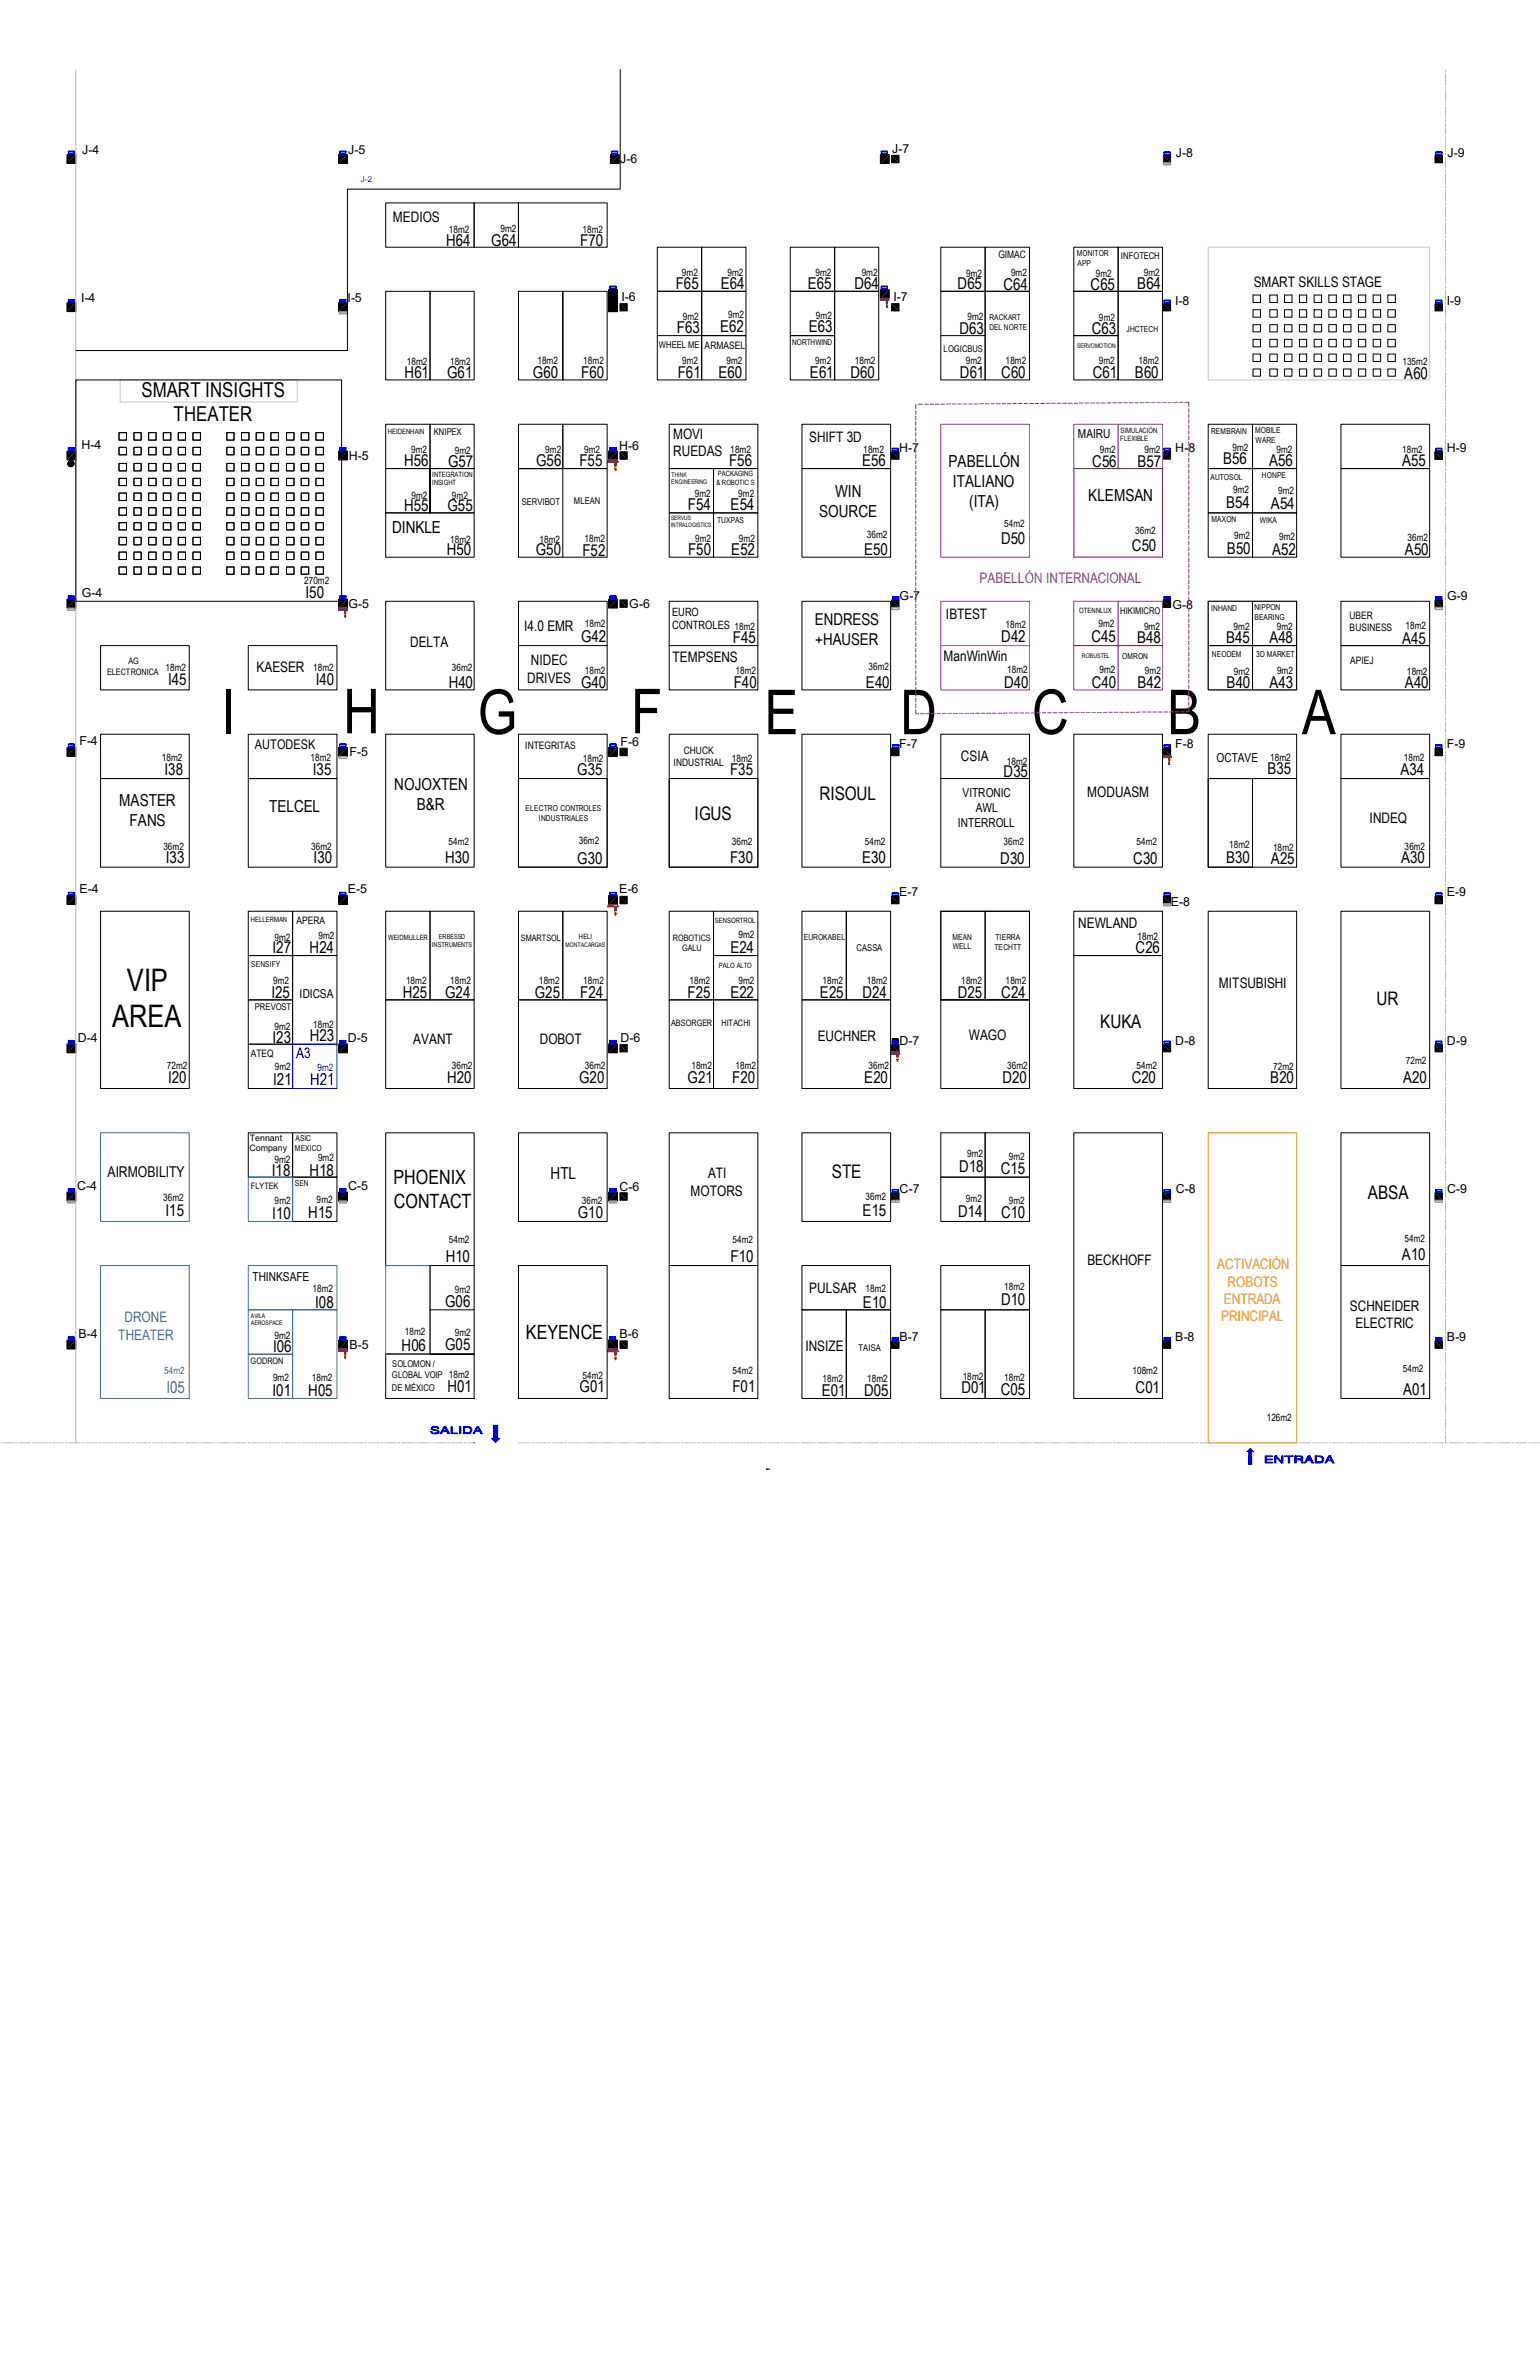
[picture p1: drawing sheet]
<svg xmlns="http://www.w3.org/2000/svg" width="279mm" height="432mm" viewBox="0 0 279 432" stroke-linecap="round" stroke-linejoin="round" font-family="sans-serif">
<defs><g id="words">
<g font-size="11.3">
<text x="40.2" y="133.1">I</text>
<text x="62.3" y="133.1">H</text>
<text x="86.7" y="133.2">G</text>
<text x="114.5" y="133.1">F</text>
<text x="138.7" y="133.3">E</text>
<text x="163.3" y="133.3">D</text>
<text x="187.2" y="133.2">C</text>
<text x="211.8" y="133.3">B</text>
<text x="236.2" y="133.3">A</text>
</g>
<g font-size="5.6">
<text x="23" y="179.8">VIP</text>
<text x="20.4" y="186.5">AREA</text>
</g>
<g font-size="3.7">
<text x="25.7" y="72">SMART INSIGHTS</text>
<text x="31.5" y="76.5">THEATER</text>
</g>
<g font-size="3.6">
<text x="71.4" y="215">PHOENIX</text>
<text x="71.5" y="219.3">CONTACT</text>
<text x="95.4" y="243.1">KEYENCE</text>
</g>
<g font-size="3.4">
<text x="126" y="148.9">IGUS</text>
<text x="148.7" y="145.2">RISOUL</text>
<text x="249.7" y="182.5">UR</text>
<text x="199.6" y="186.6">KUKA</text>
<text x="150.9" y="213.8">STE</text>
<text x="248.2" y="217.6">ABSA</text>
</g>
<g font-size="3">
<text x="80.9" y="44.6">H64</text>
<text x="89.1" y="44.6">G64</text>
<text x="105.3" y="44.6">F70</text>
<text x="122.6" y="52.5">F65</text>
<text x="130.8" y="52.5">E64</text>
<text x="146.6" y="52.5">E65</text>
<text x="155" y="52.5">D64</text>
<text x="173.7" y="52.5">D65</text>
<text x="182.1" y="52.6">C64</text>
<text x="197.9" y="52.6">C65</text>
<text x="206.3" y="52.5">B64</text>
<text x="122.8" y="60.5">F63</text>
<text x="130.6" y="60.3">E62</text>
<text x="146.7" y="60.2">E63</text>
<text x="174.1" y="60.5">D63</text>
<text x="198.1" y="60.5">C63</text>
<text x="73.4" y="68.6">H61</text>
<text x="81.1" y="68.7">G61</text>
<text x="96.7" y="68.7">G60</text>
<text x="105.5" y="68.6">F60</text>
<text x="123" y="68.6">F61</text>
<text x="130.3" y="68.6">E60</text>
<text x="146.9" y="68.6">E61</text>
<text x="154.3" y="68.6">D60</text>
<text x="174.2" y="68.6">D61</text>
<text x="181.7" y="68.7">C60</text>
<text x="198.2" y="68.7">C61</text>
<text x="205.9" y="68.6">B60</text>
<text x="254.8" y="68.8">A60</text>
<text x="73.3" y="84.7">H56</text>
<text x="81.3" y="84.8">G57</text>
<text x="97.3" y="84.5">G56</text>
<text x="105.1" y="84.5">F55</text>
<text x="132.3" y="84.5">F56</text>
<text x="156.4" y="84.5">E56</text>
<text x="172.1" y="84.8">PABELLÓN</text>
<text x="172.9" y="88.4">ITALIANO</text>
<text x="198.2" y="84.7">C56</text>
<text x="206.4" y="84.8">B57</text>
<text x="221.9" y="84.3">B56</text>
<text x="230.3" y="84.5">A56</text>
<text x="254.4" y="84.5">A55</text>
<text x="73.3" y="92.8">H55</text>
<text x="81.2" y="92.8">G55</text>
<text x="124.8" y="92.5">F54</text>
<text x="132.5" y="92.6">E54</text>
<text x="148.6" y="93.8">SOURCE</text>
<text x="151.5" y="90.2">WIN</text>
<text x="175.8" y="92">(ITA)</text>
<text x="197.4" y="90.9">KLEMSAN</text>
<text x="222.5" y="92.2">B54</text>
<text x="230.6" y="92.4">A54</text>
<text x="71.1" y="96.7">DINKLE</text>
<text x="81.1" y="100.8">H50</text>
<text x="97.2" y="100.8">G50</text>
<text x="105.7" y="100.8">F52</text>
<text x="124.8" y="100.8">F50</text>
<text x="132.7" y="100.8">E52</text>
<text x="156.8" y="100.8">E50</text>
<text x="181.6" y="98.8">D50</text>
<text x="205.4" y="100.1">C50</text>
<text x="222.6" y="100.5">B50</text>
<text x="230.8" y="100.8">A52</text>
<text x="254.9" y="100.8">A50</text>
<text x="55.4" y="108.6">I50</text>
<text x="147.8" y="113.5">ENDRESS</text>
<text x="105.4" y="116.5">G42</text>
<text x="133" y="116.8">F45</text>
<text x="147.9" y="117">+HAUSER</text>
<text x="181.7" y="116.5">D42</text>
<text x="198" y="116.5">C45</text>
<text x="206.3" y="116.8">B48</text>
<text x="222.5" y="116.8">B45</text>
<text x="230.3" y="116.8">A48</text>
<text x="254.4" y="116.8">A45</text>
<text x="30.5" y="124.4">I45</text>
<text x="57.3" y="124.4">I40</text>
<text x="81.4" y="124.9">H40</text>
<text x="105.4" y="124.9">G40</text>
<text x="133.1" y="124.9">F40</text>
<text x="157.1" y="124.8">E40</text>
<text x="182.2" y="124.9">D40</text>
<text x="198.1" y="124.8">C40</text>
<text x="206.4" y="124.9">B42</text>
<text x="222.5" y="124.9">B40</text>
<text x="230.3" y="124.8">A43</text>
<text x="254.9" y="124.9">A40</text>
<text x="29.8" y="140.6">I38</text>
<text x="56.8" y="140.6">I35</text>
<text x="71.5" y="143.5">NOJOXTEN</text>
<text x="104.7" y="140.7">G35</text>
<text x="132.5" y="140.6">F35</text>
<text x="182.1" y="141">D35</text>
<text x="230" y="140.5">B35</text>
<text x="254.1" y="140.6">A34</text>
<text x="21.6" y="146.3">MASTER</text>
<text x="23.5" y="149.9">FANS</text>
<text x="48.8" y="147.4">TELCEL</text>
<text x="75.6" y="147.1">B&amp;R</text>
<text x="30.1" y="156.7">I33</text>
<text x="56.9" y="156.7">I30</text>
<text x="80.8" y="156.7">H30</text>
<text x="104.7" y="156.8">G30</text>
<text x="132.5" y="156.7">F30</text>
<text x="156.4" y="156.7">E30</text>
<text x="181.5" y="156.8">D30</text>
<text x="205.6" y="156.8">C30</text>
<text x="222.5" y="156.7">B30</text>
<text x="230.6" y="156.9">A25</text>
<text x="254.2" y="156.7">A30</text>
<text x="49.4" y="173.1">I27</text>
<text x="56.2" y="172.9">H24</text>
<text x="132.5" y="172.9">E24</text>
<text x="206" y="173">C26</text>
<text x="49.2" y="181.1">I25</text>
<text x="73.1" y="181.1">H25</text>
<text x="80.8" y="181.2">G24</text>
<text x="97" y="181.2">G25</text>
<text x="105.3" y="181.1">F24</text>
<text x="124.8" y="181.1">F25</text>
<text x="132.5" y="181.1">E22</text>
<text x="148.8" y="181.1">E25</text>
<text x="156.5" y="181.1">D24</text>
<text x="173.8" y="181.1">D25</text>
<text x="181.7" y="181.2">C24</text>
<text x="49.4" y="189.3">I23</text>
<text x="56.2" y="188.9">H23</text>
<text x="30.5" y="196.6">I20</text>
<text x="49.6" y="196.9">I21</text>
<text x="81.1" y="196.6">H20</text>
<text x="105.1" y="196.6">G20</text>
<text x="124.8" y="196.6">G21</text>
<text x="132.8" y="196.6">F20</text>
<text x="156.8" y="196.6">E20</text>
<text x="181.9" y="196.6">D20</text>
<text x="205.3" y="196.6">C20</text>
<text x="230.5" y="196.6">B20</text>
<text x="254.6" y="196.6">A20</text>
<text x="49.3" y="213.4">I18</text>
<text x="56.2" y="213.4">H18</text>
<text x="99.9" y="214">HTL</text>
<text x="174" y="212.7">D18</text>
<text x="181.6" y="213.1">C15</text>
<text x="30" y="220.6">I15</text>
<text x="49.4" y="221.2">I10</text>
<text x="55.9" y="221">H15</text>
<text x="104.8" y="221.1">G10</text>
<text x="156.5" y="220.7">E15</text>
<text x="173.8" y="220.9">D14</text>
<text x="181.6" y="221.1">C10</text>
<text x="80.9" y="229.1">H10</text>
<text x="132.5" y="229">F10</text>
<text x="254.3" y="228.8">A10</text>
<text x="57.2" y="237.3">I08</text>
<text x="80.8" y="237.2">G06</text>
<text x="156.6" y="237.4">E10</text>
<text x="181.6" y="236.9">D10</text>
<text x="49.5" y="245.4">I06</text>
<text x="72.9" y="245.2">H06</text>
<text x="80.8" y="245">G05</text>
<text x="49.4" y="253.5">I01</text>
<text x="55.9" y="253.3">H05</text>
<text x="81.2" y="252.7">H01</text>
<text x="105.2" y="252.7">G01</text>
<text x="132.9" y="252.7">F01</text>
<text x="149.1" y="253.4">E01</text>
<text x="156.8" y="253.5">D05</text>
<text x="174.4" y="252.9">D01</text>
<text x="181.6" y="253.2">C05</text>
<text x="206" y="252.9">C01</text>
<text x="254.6" y="253.2">A01</text>
</g>
<text font-size="3" fill="#00f" x="56.3" y="197">H21</text>
<text font-size="3" fill="#2776bb" x="30.2" y="252.9">I05</text>
<text font-size="2.7" x="19.5" y="213.7">AIRMOBILITY</text>
<g font-size="2.6">
<text x="71.3" y="40.3">MEDIOS</text>
<text x="227.5" y="52.1">SMART SKILLS STAGE</text>
<text x="122.1" y="79.7">MOVI</text>
<text x="122.1" y="82.8">RUEDAS</text>
<text x="146.8" y="80.1">SHIFT 3D</text>
<text x="171.6" y="112.3">IBTEST</text>
<text x="74.4" y="117.4">DELTA</text>
<text x="95.1" y="114.5">I4.0 EMR</text>
<text x="46.5" y="122">KAESER</text>
<text x="95.6" y="123.9">DRIVES</text>
<text x="96.3" y="120.7">NIDEC</text>
<text x="122" y="120.2">TEMPSENS</text>
<text x="171.2" y="120.1">ManWinWin</text>
<text x="174.3" y="138.1">CSIA</text>
<text x="197.3" y="144.7">MODUASM</text>
<text x="248.5" y="149.3">INDEQ</text>
<text x="195.6" y="168.4">NEWLAND</text>
<text x="221.1" y="179.3">MITSUBISHI</text>
<text x="75" y="189.5">AVANT</text>
<text x="97.9" y="189.6">DOBOT</text>
<text x="148.4" y="188.9">EUCHNER</text>
<text x="175.8" y="188.8">WAGO</text>
<text x="128.5" y="213.9">ATI</text>
<text x="125.3" y="217.1">MOTORS</text>
<text x="197.3" y="229.7">BECKHOFF</text>
<text x="146.8" y="234.7">PULSAR</text>
<text x="244.9" y="238">SCHNEIDER</text>
<text x="146.1" y="245.3">INSIZE</text>
<text x="245.9" y="241.1">ELECTRIC</text>
</g>
<text font-size="2.6" fill="#93278f" x="177.7" y="105.7">PABELLÓN INTERNACIONAL</text>
<text font-size="2.6" fill="#00f" x="53.7" y="192.1">A3</text>
<g font-size="2.6" fill="#f8991e">
<text x="220.8" y="230.4">ACTIVACIÓN</text>
<text x="222.7" y="233.5">ROBOTS</text>
<text x="221.6" y="239.8">PRINCIPAL</text>
<text x="222" y="236.7">ENTRADA</text>
</g>
<g font-size="2.6" fill="#2776bb">
<text x="21.5" y="243.2">THEATER</text>
<text x="22.6" y="240">DRONE</text>
</g>
<text font-size="2.4" x="46.2" y="135.9">AUTODESK</text>
<g font-size="2.2">
<text x="14.9" y="28">J-4</text>
<text x="63.2" y="28">J-5</text>
<text x="112.5" y="29.5">J-6</text>
<text x="161.9" y="27.8">J-7</text>
<text x="213.4" y="28.5">J-8</text>
<text x="262.6" y="28.5">J-9</text>
<text x="14.7" y="54.8">I-4</text>
<text x="63.1" y="54.8">I-5</text>
<text x="112.7" y="54.7">I-6</text>
<text x="162.1" y="54.7">I-7</text>
<text x="213.2" y="55.4">I-8</text>
<text x="262.5" y="55.4">I-9</text>
<text x="14.8" y="81.5">H-4</text>
<text x="63.3" y="83.5">H-5</text>
<text x="112.3" y="81.7">H-6</text>
<text x="163.1" y="82">H-7</text>
<text x="195.5" y="79.5">MAIRU</text>
<text x="213.2" y="82">H-8</text>
<text x="262.5" y="82">H-9</text>
<text x="14.8" y="108.4">G-4</text>
<text x="63.2" y="110.3">G-5</text>
<text x="114.2" y="110.4">G-6</text>
<text x="163.2" y="108.9">G-7</text>
<text x="212.7" y="110.5">G-8</text>
<text x="262.6" y="108.9">G-9</text>
<text x="14.4" y="135.3">F-4</text>
<text x="63.4" y="137.2">F-5</text>
<text x="112.6" y="135.4">F-6</text>
<text x="163.1" y="135.8">F-7</text>
<text x="213.2" y="135.8">F-8</text>
<text x="262.5" y="135.8">F-9</text>
<text x="220.7" y="138.2">OCTAVE</text>
<text x="174.6" y="144.7">VITRONIC</text>
<text x="177" y="147.4">AWL</text>
<text x="173.8" y="150.1">INTERROLL</text>
<text x="14.4" y="162.1">E-4</text>
<text x="63.1" y="162.1">E-5</text>
<text x="112.4" y="162.1">E-6</text>
<text x="163.1" y="162.6">E-7</text>
<text x="212.4" y="164.4">E-8</text>
<text x="262.5" y="162.6">E-9</text>
<text x="54.4" y="181.1">IDICSA</text>
<text x="14.1" y="189.1">D-4</text>
<text x="63.1" y="189.1">D-5</text>
<text x="112.6" y="189.1">D-6</text>
<text x="163.2" y="189.6">D-7</text>
<text x="213.2" y="189.6">D-8</text>
<text x="262.5" y="189.6">D-9</text>
<text x="14" y="216">C-4</text>
<text x="63.1" y="216">C-5</text>
<text x="112.4" y="216.2">C-6</text>
<text x="163.2" y="216.5">C-7</text>
<text x="213.3" y="216.5">C-8</text>
<text x="262.6" y="216.5">C-9</text>
<text x="45.8" y="232.5">THINKSAFE</text>
<text x="14.2" y="242.8">B-4</text>
<text x="63.4" y="244.9">B-5</text>
<text x="112.4" y="242.9">B-6</text>
<text x="163.2" y="243.3">B-7</text>
<text x="213.2" y="243.4">B-8</text>
<text x="262.5" y="243.4">B-9</text>
</g>
<g font-size="2.1">
<text x="121.9" y="111.8">EURO</text>
<text x="122" y="114.2">CONTROLES</text>
</g>
<g font-size="1.9">
<text x="181.1" y="46.8">GIMAC</text>
<text x="127.8" y="63.4">ARMASEL</text>
<text x="244.9" y="112.3">UBER</text>
<text x="244.9" y="114.5">BUSINESS</text>
<text x="245" y="120.5">APIEJ</text>
<text x="95.3" y="136">INTEGRITAS</text>
<text x="124.1" y="136.8">CHUCK</text>
<text x="122.2" y="139.1">INDUSTRIAL</text>
<text x="53.8" y="167.6">APERA</text>
<text x="45.5" y="191.8">ATEQ</text>
</g>
<g font-size="1.8">
<text x="81.4" y="42.2">18m2</text>
<text x="90.8" y="42.2">9m2</text>
<text x="105.7" y="42.2">18m2</text>
<text x="123.7" y="50">9m2</text>
<text x="132" y="50.1">9m2</text>
<text x="147.9" y="50.2">9m2</text>
<text x="156.3" y="50">9m2</text>
<text x="175.3" y="50.3">9m2</text>
<text x="183.4" y="50.1">9m2</text>
<text x="198.8" y="50.3">9m2</text>
<text x="207.5" y="50.1">9m2</text>
<text x="123.9" y="58.1">9m2</text>
<text x="132.1" y="57.8">9m2</text>
<text x="148" y="57.9">9m2</text>
<text x="175.5" y="58">9m2</text>
<text x="199.4" y="58.3">9m2</text>
<text x="147.9" y="66">9m2</text>
<text x="155.1" y="66">18m2</text>
<text x="73.8" y="66.2">18m2</text>
<text x="81.6" y="66.3">18m2</text>
<text x="97.5" y="66.1">18m2</text>
<text x="105.8" y="66.1">18m2</text>
<text x="123.8" y="66.1">9m2</text>
<text x="131.8" y="66.1">9m2</text>
<text x="175.2" y="66.1">9m2</text>
<text x="182.5" y="66.1">18m2</text>
<text x="199.3" y="66.1">9m2</text>
<text x="206.5" y="66.1">18m2</text>
<text x="254.5" y="66.2">135m2</text>
<text x="74.6" y="82.3">9m2</text>
<text x="82.5" y="82.4">9m2</text>
<text x="98.9" y="82.3">9m2</text>
<text x="106" y="82.3">9m2</text>
<text x="132.5" y="82.3">18m2</text>
<text x="156.6" y="82.3">18m2</text>
<text x="199.6" y="82.2">9m2</text>
<text x="207.6" y="82.3">9m2</text>
<text x="223.6" y="81.9">9m2</text>
<text x="231.6" y="82.3">9m2</text>
<text x="254.4" y="82.3">18m2</text>
<text x="223.7" y="89.4">9m2</text>
<text x="231.9" y="89.6">9m2</text>
<text x="74.6" y="90.5">9m2</text>
<text x="82" y="90.5">9m2</text>
<text x="126.1" y="90.1">9m2</text>
<text x="133.9" y="90.2">9m2</text>
<text x="182.2" y="95.6">54m2</text>
<text x="81.7" y="98.5">18m2</text>
<text x="97.9" y="98.5">18m2</text>
<text x="106.1" y="98.4">18m2</text>
<text x="126.1" y="98.4">9m2</text>
<text x="134.1" y="98.3">9m2</text>
<text x="157.3" y="97.6">36m2</text>
<text x="206" y="96.9">36m2</text>
<text x="223.9" y="97.8">9m2</text>
<text x="232.1" y="98">9m2</text>
<text x="255.4" y="98.3">36m2</text>
<text x="55.2" y="106">270m2</text>
<text x="106.1" y="113.9">18m2</text>
<text x="199.3" y="113.7">9m2</text>
<text x="133.3" y="114.4">18m2</text>
<text x="182.4" y="114">18m2</text>
<text x="207.6" y="114.3">9m2</text>
<text x="223.8" y="114.3">9m2</text>
<text x="231.6" y="114.3">9m2</text>
<text x="255" y="114.1">18m2</text>
<text x="30" y="121.8">18m2</text>
<text x="56.8" y="121.8">18m2</text>
<text x="82" y="121.7">36m2</text>
<text x="106.1" y="122.3">18m2</text>
<text x="133.4" y="122.4">18m2</text>
<text x="157.6" y="121.6">36m2</text>
<text x="182.8" y="122.2">18m2</text>
<text x="199.5" y="122.1">9m2</text>
<text x="207.7" y="122.4">9m2</text>
<text x="223.9" y="122.5">9m2</text>
<text x="231.7" y="122.3">9m2</text>
<text x="255.3" y="122.5">18m2</text>
<text x="29.4" y="138.1">18m2</text>
<text x="56.3" y="138.1">18m2</text>
<text x="105.7" y="138.3">18m2</text>
<text x="132.8" y="138.3">18m2</text>
<text x="182.7" y="138.8">18m2</text>
<text x="230.5" y="138">18m2</text>
<text x="254.7" y="138.2">18m2</text>
<text x="29.6" y="154.2">36m2</text>
<text x="56.4" y="154.3">36m2</text>
<text x="81.4" y="153.3">54m2</text>
<text x="105" y="153.2">36m2</text>
<text x="132.8" y="153.3">36m2</text>
<text x="156.9" y="153.3">54m2</text>
<text x="182.1" y="153.4">36m2</text>
<text x="206.2" y="153.3">54m2</text>
<text x="223" y="153.9">18m2</text>
<text x="231" y="154.4">18m2</text>
<text x="254.8" y="154.3">36m2</text>
<text x="49.8" y="170.8">9m2</text>
<text x="57.8" y="170.3">9m2</text>
<text x="134" y="170.3">9m2</text>
<text x="206.4" y="170.6">18m2</text>
<text x="49.6" y="178.6">9m2</text>
<text x="73.7" y="178.6">18m2</text>
<text x="81.7" y="178.6">18m2</text>
<text x="97.8" y="178.6">18m2</text>
<text x="105.8" y="178.6">18m2</text>
<text x="125.1" y="178.6">18m2</text>
<text x="134" y="178.6">9m2</text>
<text x="149.2" y="178.6">18m2</text>
<text x="157.3" y="178.6">18m2</text>
<text x="174.4" y="178.6">18m2</text>
<text x="182.5" y="178.6">18m2</text>
<text x="49.8" y="187">9m2</text>
<text x="56.8" y="186.6">18m2</text>
<text x="30.3" y="194.1">72m2</text>
<text x="49.9" y="194.3">9m2</text>
<text x="82" y="194.1">36m2</text>
<text x="106.1" y="194.1">36m2</text>
<text x="125.4" y="194.1">18m2</text>
<text x="133.4" y="194.1">18m2</text>
<text x="157.6" y="194.1">36m2</text>
<text x="182.8" y="194.1">36m2</text>
<text x="206.2" y="194.1">54m2</text>
<text x="231" y="194.2">72m2</text>
<text x="255.1" y="193.2">72m2</text>
<text x="175.5" y="209.9">9m2</text>
<text x="49.8" y="211.1">9m2</text>
<text x="57.7" y="210.7">9m2</text>
<text x="183" y="210.5">9m2</text>
<text x="29.6" y="218">36m2</text>
<text x="49.8" y="218.5">9m2</text>
<text x="57.4" y="218.4">9m2</text>
<text x="105.6" y="218.6">36m2</text>
<text x="157" y="217.8">36m2</text>
<text x="175.3" y="218.1">9m2</text>
<text x="183" y="218.6">9m2</text>
<text x="81.4" y="225.6">54m2</text>
<text x="132.9" y="225.6">54m2</text>
<text x="254.8" y="225.3">54m2</text>
<text x="56.7" y="234.5">18m2</text>
<text x="82.5" y="234.6">9m2</text>
<text x="157" y="234.5">18m2</text>
<text x="182.2" y="234.1">18m2</text>
<text x="49.8" y="243.1">9m2</text>
<text x="73.4" y="242.4">18m2</text>
<text x="82.5" y="242.4">9m2</text>
<text x="49.5" y="250.7">9m2</text>
<text x="56.6" y="250.6">18m2</text>
<text x="105.7" y="250.4">54m2</text>
<text x="132.9" y="249.4">54m2</text>
<text x="149.2" y="250.8">18m2</text>
<text x="157.4" y="250.8">18m2</text>
<text x="174.7" y="250.5">18m2</text>
<text x="182.2" y="250.7">18m2</text>
<text x="205.5" y="249.4">108m2</text>
<text x="254.5" y="249">54m2</text>
<text x="229.8" y="257.9">126m2</text>
</g>
<text font-size="1.8" fill="#00f" x="57.6" y="194.4">9m2</text>
<text font-size="1.8" fill="#2776bb" x="29.8" y="249.5">54m2</text>
<g font-size="1.7">
<text x="203.4" y="47">INFOTECH</text>
<text x="119.5" y="63.1">WHEEL ME</text>
<text x="171.2" y="63.9">LOGICBUS</text>
<text x="78.7" y="78.9">KNIPEX</text>
<text x="94.7" y="91.6">SERVIBOT</text>
<text x="104.1" y="91.6">MLEAN</text>
<text x="203.2" y="111.5">HIKIMICRO</text>
<text x="155.4" y="172.5">CASSA</text>
<text x="46.2" y="183.3">PREVOST</text>
<text x="155.8" y="245.1">TAISA</text>
<text x="71.1" y="250.2">GLOBAL VOIP 18m2</text>
<text x="71.2" y="248.2">SOLOMON /</text>
<text x="71.1" y="252.5">DE MÉXICO</text>
</g>
<g font-size="1.6">
<text x="19.4" y="122.6">ELECTRONICA</text>
<text x="23.3" y="120.6">AG</text>
<text x="94.5" y="170.7">SMARTSOL</text>
<text x="122" y="170.7">ROBOTICS</text>
<text x="123.7" y="172.7">GALU</text>
<text x="121.8" y="186.3">ABSORGER</text>
<text x="130.9" y="186.3">HITACHI</text>
<text x="45.3" y="209">Company</text>
<text x="45.3" y="207">Tennant</text>
<text x="45.5" y="215.7">FLYTEK</text>
<text x="45.5" y="247.5">GODRON</text>
</g>
<text font-size="1.5" fill="#00f" x="65.5" y="33.1">J-2</text>
<g font-size="1.5">
<text x="195.4" y="46.5">MONITOR</text>
<text x="195.5" y="48.3">APP</text>
<text x="204.4" y="60.3">JHCTECH</text>
<text x="219.7" y="78.8">REMBRAIN</text>
<text x="227.7" y="78.5">MOBILE</text>
<text x="227.8" y="80.3">WARE</text>
<text x="219.6" y="87.1">AUTOSOL</text>
<text x="228.9" y="86.8">HONPE</text>
<text x="130.1" y="94.9">TUXPAS</text>
<text x="219.8" y="94.8">MAXON</text>
<text x="228.6" y="94.9">WIKA</text>
<text x="219.7" y="110.9">INHAND</text>
<text x="227.6" y="110.7">NIPPON</text>
<text x="227.6" y="112.5">BEARING</text>
<text x="203.6" y="119.6">OMRON</text>
<text x="219.9" y="119.3">NEODEM</text>
<text x="227.9" y="119.3">3D MARKET</text>
<text x="95.4" y="147.1">ELECTRO CONTROLES</text>
<text x="97.8" y="148.9">INDUSTRIALES</text>
<text x="145.8" y="170.6">EUROKABEL</text>
<text x="172.8" y="170.6">MEAN</text>
<text x="172.9" y="172.3">WELL</text>
<text x="180.4" y="172.4">TECHTT</text>
<text x="180.6" y="170.6">TIERRA</text>
<text x="45.6" y="175.6">SENSIFY</text>
<text x="53.5" y="208.8">MEXICO</text>
<text x="53.6" y="207.1">ASIC</text>
<text x="53.5" y="215.3">SEN</text>
</g>
<g font-size="1.4">
<text x="179.5" y="58.1">RACKART</text>
<text x="179.5" y="59.9">DEL NORTE</text>
<text x="143.7" y="62.7">NORTHWIND</text>
</g>
<g font-size="1.3">
<text x="70.4" y="78.7">HEIDENHAIN</text>
<text x="203.2" y="80.1">FLEXIBLE</text>
<text x="203.3" y="78.5">SIMULACIÓN</text>
<text x="78.4" y="86.5">INTEGRATION</text>
<text x="78.4" y="88.1">INSIGHT</text>
<text x="130" y="88">&amp; ROBOTIC S</text>
<text x="130.2" y="86.4">PACKAGING</text>
<text x="195.8" y="111.3">OTENNLUX</text>
<text x="45.5" y="167.4">HELLERMAN</text>
<text x="129.7" y="167.5">SENSORTROL</text>
<text x="70.4" y="170.7">WEIDMULLER</text>
<text x="105" y="170.5">HELI</text>
<text x="130.4" y="175.8">PALO ALTO</text>
</g>
<g font-size="1.2">
<text x="78.4" y="171.9">INSTRUMENTS</text>
<text x="79.6" y="170.4">ERBESSD</text>
</g>
<g font-size="1.1">
<text x="195.4" y="63.2">SERVOMOTION</text>
<text x="121.8" y="87.9">ENGINEERING</text>
<text x="121.8" y="86.6">THINK</text>
<text x="121.7" y="95.7">INTRALOGISTICS</text>
<text x="121.7" y="94.4">SERVUS</text>
<text x="196.3" y="119.4">ROBUSTEL</text>
<text x="102.6" y="172">MONTACARGAS</text>
<text x="45.5" y="239.1">AVILA</text>
<text x="45.5" y="240.5">AEROSPACE</text>
</g>
</g></defs>
<g fill="none" stroke="#000" stroke-width=".18">
<path d="M12.1 28.1h1.7v1.6h-1.7zM61.4 28.1h1.6v1.6h-1.6zM110.7 28.1h1.7v1.6h-1.7zM159.7 28.1h1.6v1.6h-1.6zM160 27.8h.8v.2h-.8zM161.8 28.2h1.3v1.3h-1.3zM260.3 28.2h1.4v1.3h-1.4zM12.1 54.9h1.7v1.7h-1.7zM61.4 54.9h1.6v1.7h-1.6zM110.4 52.6h1.6v4h-1.6zM112.5 55.1h1.3v1.3h-1.3zM159.7 52.6h1.6v1.5h-1.6z"/>
<path d="M161.8 55.1h1.3v1.3h-1.3zM211.1 55.1h1.3v1.3h-1.3zM260.3 55.1h1.4v1.3h-1.4zM12.1 81.9h1.7v1.6h-1.7zM12.9 83.6l-.6 .6M13.1 83.7l-.7 .7 .8-.7M13.3 83.8l-.8 .8M13.4 84l-.7 .7M13.4 84.3l-.4 .4M61.4 81.9h1.6v1.6h-1.6zM110.4 81.9h1.6v1.6h-1.6zM112.5 82h1.3v1.4h-1.3z"/>
<path d="M161.8 82h1.3v1.4h-1.3zM260.3 82h1.4v1.4h-1.4zM12.1 108.8h1.7v1.6h-1.7zM61.4 108.8h1.6v1.6h-1.6zM110.4 108.8h1.6v1.6h-1.6zM112.5 108.9h1.3v1.3h-1.3zM161.8 108.9h1.3v1.3h-1.3zM211.1 108.9h1.3v1.3h-1.3zM260.3 108.9h1.4v1.3h-1.4zM12.1 135.7h1.7v1.6h-1.7zM61.4 135.7h1.6v1.6h-1.6zM110.4 135.7h1.6v1.6h-1.6z"/>
<path d="M112.5 135.8h1.3v1.4h-1.3zM161.8 135.8h1.3v1.4h-1.3zM211.1 135.8h1.3v1.4h-1.3zM260.3 135.8h1.4v1.4h-1.4zM12.1 162.6h1.7v1.6h-1.7zM61.4 162.6h1.6v1.6h-1.6zM110.4 162.6h1.6v1.6h-1.6zM112.5 162.7h1.3v1.3h-1.3zM161.8 162.7h1.3v1.3h-1.3zM211.1 162.7h1.3v1.3h-1.3zM260.3 162.7h1.4v1.3h-1.4zM12.1 189.5h1.7v1.6h-1.7z"/>
<path d="M45 181.5h8.1v8h-8.1zM61.4 189.5h1.6v1.6h-1.6zM110.4 189.5h1.6v1.6h-1.6zM112.5 189.6h1.3v1.3h-1.3zM112.5 190.9h.1M113.8 190.9h.1M113.8 189.6h.1M161.8 189.6h1.3v1.3h-1.3zM161.9 188.6h1.1v.5h-1.1zM162 188.6v.5M162 188.6h.9v.5h-.9zM162.1 188.6v.5"/>
<path d="M162.2 188.6v.5M162.3 188.6l-.1 .5M162.3 188.6v.5M162.4 188.6v.5M162.4 189.5h.1M162.5 188.6v.5M162.6 188.6v.5M162.7 188.6v.5M162.8 188.6v.5M162.9 188.6v.5M211.1 189.6h1.3v1.3h-1.3zM260.3 189.6h1.4v1.3h-1.4z"/>
<path d="M12.1 216.4h1.7v1.6h-1.7zM61.4 216.4h1.6v1.6h-1.6zM110.4 216.4h1.6v1.6h-1.6zM112.5 216.5h1.3v1.3h-1.3zM161.8 216.5h1.3v1.3h-1.3zM162.4 218.1h.1M211.1 216.5h1.3v1.3h-1.3zM260.3 216.5h1.4v1.3h-1.4zM12.1 243.2h1.7v1.7h-1.7zM61.4 243.2h1.6v1.7h-1.6zM110.4 243.2h1.6v1.7h-1.6zM112.5 243.4h1.3v1.3h-1.3z"/>
<path d="M161.8 243.4h1.3v1.3h-1.3zM211.1 243.4h1.3v1.3h-1.3zM211.2 242.8h1.1M260.3 243.4h1.4v1.3h-1.4zM139.1 266.7h.6"/>
<circle cx="12.9" cy="84.2" r=".55"/>
<circle cx="12.9" cy="84.1" r=".5"/>
<circle cx="162.4" cy="189.3" r=".16"/>
</g>
<g fill="#000">
<path d="M12.1 28.1h1.7l-1.7 1.6zM13.8 28.1v1.6h-1.7zM61.4 28.1h1.6l-1.6 1.6zM61.4 29.7l1.6-1.6v1.6zM110.7 28.1h1.7l-1.7 1.6zM110.7 29.7l1.7-1.6v1.6zM159.7 28.1h1.6l-1.6 1.6zM159.7 29.7l1.6-1.6v1.6zM161.8 28.2l1.3 1.3h-1.3zM161.8 28.2h1.3v1.3zM211.1 28.2l1.3 1.3h-1.3zM211.1 28.2h1.3v1.3z"/>
<path d="M260.3 28.2l1.4 1.3h-1.4zM260.3 28.2h1.4v1.3zM12.1 54.9h1.7l-1.7 1.7zM12.1 56.6l1.7-1.7v1.7zM61.4 54.9h1.6l-1.6 1.7zM61.4 56.6l1.6-1.7v1.7zM110.4 52.6h1.6l-1.6 4zM112 52.6v4h-1.6zM112.5 55.1l1.3 1.3h-1.3zM112.5 55.1h1.3v1.3zM159.7 52.6h1.6l-1.6 1.5zM159.7 54.1l1.6-1.5v1.5z"/>
<path d="M161.8 55.1l1.3 1.3h-1.3zM161.8 55.1h1.3v1.3zM211.1 55.1l1.3 1.3h-1.3zM211.1 55.1h1.3v1.3zM260.3 55.1l1.4 1.3h-1.4zM260.3 55.1h1.4v1.3zM12.1 81.9h1.7l-1.7 1.6zM12.1 83.5l1.7-1.6v1.6zM61.4 81.9h1.6l-1.6 1.6zM61.4 83.5l1.6-1.6v1.6zM110.4 81.9h1.6l-1.6 1.6zM110.4 83.5l1.6-1.6v1.6z"/>
<path d="M112.5 82l1.3 1.4h-1.3zM112.5 82h1.3v1.4zM161.8 82l1.3 1.4h-1.3zM161.8 82h1.3v1.4zM211.1 82l1.3 1.4h-1.3zM211.1 82h1.3v1.4zM260.3 82l1.4 1.4h-1.4zM260.3 82h1.4v1.4zM12.1 108.8h1.7l-1.7 1.6zM12.1 110.4l1.7-1.6v1.6zM61.4 108.8h1.6l-1.6 1.6zM61.4 110.4l1.6-1.6v1.6z"/>
<path d="M110.4 108.8h1.6l-1.6 1.6zM110.4 110.4l1.6-1.6v1.6zM112.5 108.9l1.3 1.3h-1.3zM112.5 108.9h1.3v1.3zM161.8 108.9l1.3 1.3h-1.3zM161.8 108.9h1.3v1.3zM211.1 108.9l1.3 1.3h-1.3zM211.1 108.9h1.3v1.3zM260.3 108.9l1.4 1.3h-1.4zM260.3 108.9h1.4v1.3zM12.1 135.7h1.7l-1.7 1.6zM13.8 135.7v1.6h-1.7z"/>
<path d="M61.4 135.7h1.6l-1.6 1.6zM61.4 137.3l1.6-1.6v1.6zM110.4 135.7h1.6l-1.6 1.6zM112 135.7v1.6h-1.6zM112.5 135.8l1.3 1.4h-1.3zM112.5 135.8h1.3v1.4zM161.8 135.8l1.3 1.4h-1.3zM161.8 135.8h1.3v1.4zM211.1 135.8l1.3 1.4h-1.3zM211.1 135.8h1.3v1.4zM260.3 135.8l1.4 1.4h-1.4zM260.3 135.8h1.4v1.4z"/>
<path d="M12.1 162.6h1.7l-1.7 1.6zM13.8 162.6v1.6h-1.7zM61.4 162.6h1.6l-1.6 1.6zM61.4 164.2l1.6-1.6v1.6zM110.4 162.6h1.6l-1.6 1.6zM112 162.6v1.6h-1.6zM112.5 162.7l1.3 1.3h-1.3zM112.5 162.7h1.3v1.3zM161.8 162.7l1.3 1.3h-1.3zM161.8 162.7h1.3v1.3zM211.1 162.7l1.3 1.3h-1.3zM211.1 162.7h1.3v1.3z"/>
<path d="M260.3 162.7l1.4 1.3h-1.4zM260.3 162.7h1.4v1.3zM12.1 189.5h1.7l-1.7 1.6zM13.8 189.5v1.6h-1.7zM61.4 189.5h1.6l-1.6 1.6zM61.4 191.1l1.6-1.6v1.6zM110.4 189.5h1.6l-1.6 1.6zM110.4 191.1l1.6-1.6v1.6zM112.5 189.6l1.3 1.3h-1.3zM112.5 189.6h1.3v1.3zM161.8 189.6l1.3 1.3h-1.3zM161.8 189.6h1.3v1.3z"/>
<path d="M161.9 188.6h1.1zM161.9 188.6l.1 .5zM161.9 189.1h1.1zM162.2 189.3h.4zM162.2 189.3l.4 .1zM162.2 189.4h.4zM162.3 189.2h.3zM162.3 189.2l.3 .1zM162.3 189.3h.3zM162.3 189.4h.3zM162.3 189.4h.1zM162.3 189.4l.1 .1z"/>
<path d="M162.3 189.5h.1zM162.3 189.5h.3zM162.3 189.5h.2zM162.3 189.1h.2zM162.3 189.1l.2 .1zM162.4 189.4h.2zM162.4 189.5h.2zM162.5 189.4h.1zM162.5 189.4l.1 .1zM162.5 189.5h.1zM162.9 188.6l.1 .5zM211.1 189.6l1.3 1.3h-1.3z"/>
<path d="M211.1 189.6h1.3v1.3zM260.3 189.6l1.4 1.3h-1.4zM260.3 189.6h1.4v1.3zM12.1 216.4h1.7l-1.7 1.6zM13.8 216.4v1.6h-1.7zM61.4 216.4h1.6l-1.6 1.6zM61.4 218l1.6-1.6v1.6zM110.4 216.4h1.6l-1.6 1.6zM112 216.4v1.6h-1.6zM112.5 216.5l1.3 1.3h-1.3zM112.5 216.5h1.3v1.3zM161.8 216.5l1.3 1.3h-1.3z"/>
<path d="M161.8 216.5h1.3v1.3zM211.1 216.5l1.3 1.3h-1.3zM211.1 216.5h1.3v1.3zM260.3 216.5l1.4 1.3h-1.4zM260.3 216.5h1.4v1.3zM12.1 243.2h1.7l-1.7 1.7zM12.1 244.9l1.7-1.7v1.7zM61.4 243.2h1.6l-1.6 1.7zM61.4 244.9l1.6-1.7v1.7zM110.4 243.2l1.6 1.7h-1.6zM110.4 243.2h1.6v1.7zM112.5 243.4l1.3 1.3h-1.3z"/>
<path d="M112.5 243.4h1.3v1.3zM161.8 243.4l1.3 1.3h-1.3zM161.8 243.4h1.3v1.3zM211.1 243.4l1.3 1.3h-1.3zM211.1 243.4h1.3v1.3zM260.3 243.4l1.4 1.3h-1.4zM260.3 243.4h1.4v1.3z"/>
</g>
<path d="M211.1 28.2h1.3v1.3h-1.3zM211.1 82h1.3v1.4h-1.3z" fill="none" stroke="#723900" stroke-width=".18"/>
<g fill="none" stroke="#00f" stroke-width=".18">
<path d="M12.4 27.6h.1M12.4 27.6h1.1v.5h-1.1zM12.4 27.4l1.1 .1zM12.4 27.6v.5h1.1v-.5M12.4 27.5h1.1M12.5 27.8h.8v.2h-.8zM13.5 27.6h.1M61.6 27.6h1.1v.5h-1.1zM61.6 27.4l1.1 .1zM61.6 27.5h1.1M61.7 27.6l-.1 .5h1.1v-.5M61.8 27.8h.8v.2h-.8z"/>
<path d="M62.8 27.6h.1M110.9 27.6l.1 .5h1.1v-.5M111 27.6h1.1v.5h-1.1zM111 27.4l1.1 .1zM111 27.5h1.1M111.1 27.8h.8v.2h-.8zM112.1 27.6h.1M159.9 27.6v.5h1.1v-.5M159.9 27.6h1.1v.5h-1.1zM159.9 27.4l1.1 .1zM159.9 27.5h1.1M211.2 27.7v.5h1.1v-.5"/>
<path d="M211.2 27.7h1.1v.5h-1.1zM211.2 27.6h1.1zM211.2 27.6h1.1M211.3 27.9h.8v.3h-.8zM260.4 27.7l.1 .5h1.1v-.5M260.5 27.7h1.1v.5h-1.1zM260.5 27.6h1.1zM260.5 27.6h1.1M260.6 27.9h.8v.3h-.8zM261.6 27.7h.1M12.4 54.4h.1M12.4 54.5h1.1v.4h-1.1z"/>
<path d="M12.4 54.4h1.1zM12.4 54.5v.4h1.1v-.4M12.4 54.4h1.1M12.5 54.7h.8v.2h-.8zM13.5 54.4h.1M61.6 54.5h1.1v.4h-1.1zM61.6 54.4h1.1zM61.6 54.4h1.1M61.6 54.5v.4h1.1v-.4M61.6 54.4h.1M61.8 54.7h.8v.2h-.8zM62.8 54.4h.1"/>
<path d="M110.6 52h.1M110.7 52.1h1.1v.5h-1.1zM110.7 51.9l1.1 .1zM110.7 52h1.1M110.7 52.1v.5h1.1v-.5M110.8 52.3h.8v.2h-.8zM111.8 52h.1M159.9 52h.1M159.9 52.1h1.1v.5h-1.1zM159.9 51.9l1.1 .1zM159.9 52h1.1M159.9 52.1v.5h1.1v-.5"/>
<path d="M160 52.3h.8v.2h-.8zM161 52h.1M211.2 54.6h.1M211.2 54.6v.5h1.1v-.5M211.2 54.6h1.1v.5h-1.1zM211.2 54.5h1.1zM211.2 54.5h1.1M211.3 54.9h.8v.1h-.8zM212.3 54.6h.1M260.4 54.6h.1M260.5 54.6h1.1v.5h-1.1zM260.5 54.5h1.1z"/>
<path d="M260.5 54.5h1.1M260.5 54.6v.5h1.1v-.5M260.6 54.9h.8v.1h-.8zM261.6 54.6h.1M12.4 81.3h.1M12.4 81.4h1.1v.5h-1.1zM12.4 81.2l1.1 .1zM12.4 81.4v.5h1.1v-.5M12.4 81.3h1.1M12.5 81.6h.8v.2h-.8zM13.5 81.3h.1M61.6 81.4h1.1v.5h-1.1z"/>
<path d="M61.6 81.2l1.1 .1zM61.6 81.4v.5h1.1v-.5M61.7 81.3l-.1-.1 1.1 .1M61.8 81.6h.8v.2h-.8zM62.8 81.3h.1M110.6 81.3h1.2M110.7 81.4h1.1v.5h-1.1zM110.7 81.2l1.1 .1zM110.7 81.4v.5h1.1v-.5M110.8 81.6h.8v.2h-.8zM111.8 81.3h.1M161.8 81.5l.1 .5h1.1v-.5"/>
<path d="M161.9 81.5h1.1v.5h-1.1zM161.9 81.4h1.1zM161.9 81.4h1.1M162 81.7h.8v.3h-.8zM211.2 81.5v.5h1.1v-.5M211.2 81.5h1.1v.5h-1.1zM211.2 81.4h1.1zM211.2 81.4h1.1M211.3 81.7h.8v.3h-.8zM260.4 81.5l.1 .5h1.1v-.5M260.5 81.5h1.1v.5h-1.1zM260.5 81.4h1.1z"/>
<path d="M260.5 81.4h1.1M260.6 81.7h.8v.3h-.8zM261.6 81.5h.1M12.4 108.2h.1M12.4 108.2h1.1v.6h-1.1zM12.4 108.2h1.1zM12.4 108.2v.6h1.1v-.6M12.4 108.2h1.1M12.5 108.5h.8v.2h-.8zM13.5 108.2h.1M61.6 108.2h1.1v.6h-1.1zM61.6 108.2h1.1z"/>
<path d="M61.6 108.2h1.1M61.7 108.2l-.1 .6h1.1v-.6M61.8 108.5h.8v.2h-.8zM62.8 108.2h.1M110.6 108.2l.1 .6h1.1v-.6M110.7 108.2h1.1v.6h-1.1zM110.7 108.2h1.1zM110.7 108.2h1.1M110.8 108.5h.8v.2h-.8zM111.8 108.2h.1M162 108.4h1.1v.5h-1.1zM162 108.3h1.1z"/>
<path d="M162 108.3h1.1M162 108.4v.5h1.1v-.5M162 108.4h.1M162.1 108.7h.8v.1h-.8zM163.1 108.4h.1M211.2 108.4h.1M211.2 108.4v.5h1.1v-.5M211.2 108.4h1.1v.5h-1.1zM211.2 108.3h1.1zM211.2 108.3h1.1M211.3 108.7h.8v.1h-.8zM212.3 108.4h.1"/>
<path d="M260.4 108.4h.1M260.5 108.4h1.1v.5h-1.1zM260.5 108.3h1.1zM260.5 108.3h1.1M260.5 108.4v.5h1.1v-.5M260.6 108.7h.8v.1h-.8zM261.6 108.4h.1M12.4 135.1h.1M12.4 135.2h1.1v.5h-1.1zM12.4 135l1.1 .1zM12.4 135.2v.5h1.1v-.5M12.4 135.1h1.1"/>
<path d="M12.5 135.4h.8v.2h-.8zM13.5 135.1h.1M61.6 135.2h1.1v.5h-1.1zM61.6 135l1.1 .1zM61.6 135.2v.5h1.1v-.5M61.7 135.1l-.1-.1 1.1 .1M61.8 135.4h.8v.2h-.8zM62.8 135.1h.1M110.6 135.1h1.2M110.7 135.2h1.1v.5h-1.1zM110.7 135l1.1 .1zM110.7 135.2v.5h1.1v-.5"/>
<path d="M110.8 135.4h.8v.2h-.8zM111.8 135.1h.1M162 135.3h1.1v.5h-1.1zM162 135.2l1.1 .1zM162 135.3v.5h1.1v-.5M162 135.3v-.1l1.1 .1M162.1 135.6h.8v.2h-.8zM163.1 135.3h.1M211.2 135.3h1.1M211.2 135.3v.5h1.1v-.5M211.2 135.3h1.1v.5h-1.1zM211.2 135.2l1.1 .1z"/>
<path d="M211.3 135.6h.8v.2h-.8zM260.4 135.3h1.2M260.5 135.3h1.1v.5h-1.1zM260.5 135.2l1.1 .1zM260.5 135.3v.5h1.1v-.5M260.6 135.6h.8v.2h-.8zM261.6 135.3h.1M12.4 162.1h.1M12.4 162.1h1.1v.5h-1.1zM12.4 162h1.1zM12.4 162.1v.5h1.1v-.5M12.4 162h1.1"/>
<path d="M12.5 162.3h.8v.2h-.8zM13.5 162.1h.1M61.6 162.1h1.1v.5h-1.1zM61.6 162h1.1zM61.6 162h1.1M61.7 162.1l-.1 .5h1.1v-.5M61.8 162.3h.8v.2h-.8zM62.8 162.1h.1M110.6 162.1l.1 .5h1.1v-.5M110.7 162.1h1.1v.5h-1.1zM110.7 162h1.1zM110.7 162h1.1"/>
<path d="M110.8 162.3h.8v.2h-.8zM111.8 162.1h.1M161.9 162.2h1.1v.5h-1.1zM161.9 162.1h1.1zM161.9 162.1h1.1M161.9 162.2v.5h1.1v-.5M162.1 162.4h.8v.2h-.8zM163 162.2h.1M211.2 162.2v.5h1.1v-.5M211.2 162.2h1.1v.5h-1.1zM211.2 162.1h1.1zM211.2 162.1h1.1"/>
<path d="M211.3 162.4h.8v.2h-.8zM260.4 162.2l.1 .5h1.1v-.5M260.5 162.2h1.1v.5h-1.1zM260.5 162.1h1.1zM260.5 162.1h1.1M260.6 162.4h.8v.2h-.8zM261.6 162.2h.1M12.4 188.9h.1M12.4 189h1.1v.5h-1.1zM12.4 188.8l1.1 .1zM12.4 189v.5h1.1v-.5M12.4 188.9h1.1"/>
<path d="M12.5 189.2h.8v.2h-.8zM13.5 188.9h.1M61.6 189h1.1v.5h-1.1zM61.6 188.8l1.1 .1zM61.6 189v.5h1.1v-.5M61.8 189.2h.8v.2h-.8zM62.7 188.9l-1.1-.1 .1 .1M62.8 188.9h.1M110.7 189h1.1v.5h-1.1zM110.7 188.8l1.1 .1zM110.7 189v.5h1.1v-.5M110.8 189.2h.8v.2h-.8z"/>
<path d="M111.8 188.9h-1.2M111.8 188.9h.1M211.2 189.1h1.1M211.2 189.1v.5h1.1v-.5M211.2 189.1h1.1v.5h-1.1zM211.2 189l1.1 .1zM211.3 189.4h.8v.1h-.8zM260.4 189.1h1.2M260.5 189.1h1.1v.5h-1.1zM260.5 189l1.1 .1zM260.5 189.1v.5h1.1v-.5M260.6 189.4h.8v.1h-.8z"/>
<path d="M12.4 215.8h.1M12.4 215.9h1.1v.5h-1.1zM12.4 215.7l1.1 .1zM12.4 215.9v.5h1.1v-.5M12.4 215.8h1.1M12.5 216.1h.8v.2h-.8zM13.5 215.8h.1M61.6 215.9h1.1v.5h-1.1zM61.6 215.7l1.1 .1zM61.6 215.9v.5h1.1v-.5M61.7 215.8l-.1-.1 1.1 .1M61.8 216.1h.8v.2h-.8z"/>
<path d="M62.8 215.8h.1M110.6 215.8h1.2M110.7 215.9h1.1v.5h-1.1zM110.7 215.7l1.1 .1zM110.7 215.9v.5h1.1v-.5M110.8 216.1h.8v.2h-.8zM111.8 215.8h.1M161.9 216h1.1v.5h-1.1zM161.9 215.9h1.1zM161.9 215.9h1.1M161.9 216v.5h1.1v-.5M162.1 216.2h.8v.3h-.8z"/>
<path d="M163 216h.1M260.4 216l.1 .5h1.1v-.5M260.5 216h1.1v.5h-1.1zM260.5 215.9h1.1zM260.5 215.9h1.1M260.6 216.2h.8v.3h-.8zM12.4 242.7h.1M12.4 242.8h1.1v.4h-1.1zM12.4 242.7h1.1zM12.4 242.8v.4h1.1v-.4M12.4 242.7h1.1M12.5 243h.8v.2h-.8z"/>
<path d="M13.5 242.7h.1M61.6 242.8h1.1v.4h-1.1zM61.6 242.7h1.1zM61.6 242.7h1.1M61.6 242.8v.4h1.1v-.4M61.6 242.7h.1M61.8 243h.8v.2h-.8zM62.8 242.7h.1M110.5 242.7h.1M110.6 242.8h1.1v.4h-1.1zM110.6 242.7h1.1zM110.6 242.7h1.1"/>
<path d="M110.6 242.8v.4h1.1v-.4M110.7 243h.8v.2h-.8zM111.7 242.7h.1M162.1 243.2h.8v.1h-.8zM163 242.9h.1M211.2 242.9v.5h1.1v-.5M211.2 242.9h1.1v.5h-1.1zM211.2 242.8h1.1zM211.3 243.2h.8v.1h-.8zM260.4 242.9l.1 .5h1.1v-.5M260.5 242.9h1.1v.5h-1.1zM260.5 242.8h1.1z"/>
<path d="M260.5 242.8h1.1M260.6 243.2h.8v.1h-.8z"/>
</g>
<g fill="none" stroke="#bababa" stroke-width=".18">
<path d="M13.8 12.6v249.3M262.3 12.7v.3M262.3 13.4v2M262.3 15.7v.4M262.3 16.4v2M262.3 18.8v.3M262.3 19.4v2M262.3 21.8v.3M262.3 22.4v2M262.3 24.8v.3M262.3 25.4v2.1M262.3 27.8v.3"/>
<path d="M262.3 28.4v2.1M262.3 30.8v.4M262.3 31.5v2M262.3 33.8v.4M262.3 34.5v2M262.3 36.8v.4M262.3 37.5v2M262.3 39.8v.4M262.3 40.5v2M262.3 42.9v.3M262.3 43.5v2.1M262.3 45.9v.3"/>
<path d="M262.3 46.6v2M262.3 48.9v.3M262.3 49.6v2M262.3 51.9v.3M262.3 52.6v2M262.3 54.9v.3M262.3 55.6v2M262.3 58v.3M262.3 58.6v2M262.3 61v.3M262.3 61.6v2M262.3 64v.3"/>
<path d="M262.3 64.6v2M262.3 67v.3M262.3 67.6v2M262.3 70v.3M262.3 70.7v2M262.3 73v.3M262.3 73.7v2M262.3 76v.4M262.3 76.7v2M262.3 79v.4M262.3 79.7v2M262.3 82v.4"/>
<path d="M262.3 82.7v2M262.3 85v.4M262.3 85.7v2.1M262.3 88.1v.3M262.3 88.7v2.1M262.3 91.1v.3M262.3 91.8v2M262.3 94.1v.3M262.3 94.8v2M262.3 97.1v.4M262.3 97.8v2M262.3 100.1v.4"/>
<path d="M262.3 100.8v2M262.3 103.2v.3M262.3 103.8v2M262.3 106.2v.3M262.3 106.8v2M262.3 109.2v.3M262.3 109.9v1.9M262.3 112.2v.3M262.3 112.9v2M262.3 115.2v.3M262.3 115.9v2M262.3 118.2v.3"/>
<path d="M262.3 118.9v2M262.3 121.2v.4M262.3 121.9v2M262.3 124.2v.4M262.3 124.9v2M262.3 127.3v.3M262.3 127.9v2M262.3 130.3v.3M262.3 130.9v2.1M262.3 133.3v.3M262.3 133.9v2.1M262.3 136.3v.4"/>
<path d="M262.3 137v2M262.3 139.3v.4M262.3 140v2M262.3 142.3v.4M262.3 143v2M262.3 145.3v.4M262.3 146v2M262.3 148.4v.3M262.3 149v2M262.3 151.4v.3M262.3 152.1v2M262.3 154.4v.3"/>
<path d="M262.3 155.1v2M262.3 157.4v.3M262.3 158.1v2M262.3 160.4v.3M262.3 161.1v2M262.3 163.4v.3M262.3 164.1v2M262.3 166.5v.3M262.3 167.1v2M262.3 169.5v.3M262.3 170.1v2M262.3 172.5v.3"/>
<path d="M262.3 173.1v2M262.3 175.5v.3M262.3 176.1v2.1M262.3 178.5v.3M262.3 179.2v2M262.3 181.5v.4M262.3 182.2v2M262.3 184.5v.4M262.3 185.2v2M262.3 187.5v.4M262.3 188.2v2M262.3 190.5v.4"/>
<path d="M262.3 191.2v2.1M262.3 193.6v.3M262.3 194.2v2.1M262.3 196.6v.3M262.3 197.3v2M262.3 199.6v.3M262.3 200.3v2M262.3 202.6v.3M262.3 203.3v2M262.3 205.6v.4M262.3 206.3v2M262.3 208.7v.3"/>
<path d="M262.3 209.3v2M262.3 211.7v.3M262.3 212.3v2M262.3 214.7v.3M262.3 215.3v2M262.3 217.7v.3M262.3 218.4v1.9M262.3 220.7v.3M262.3 221.4v2M262.3 223.7v.3M262.3 224.4v2M262.3 226.7v.4"/>
<path d="M262.3 227.4v2M262.3 229.7v.4M262.3 230.4v2M262.3 232.7v.4M262.3 233.4v2M262.3 235.8v.3M262.3 236.4v2.1M262.3 238.8v.3M262.3 239.4v2.1M262.3 241.8v.3M262.3 242.5v2M262.3 244.8v.4"/>
<path d="M262.3 245.5v2M262.3 247.8v.4M262.3 248.5v2M262.3 250.8v.4M262.3 251.5v2M262.3 253.8v.4M262.3 254.5v2M262.3 256.9v.3M262.3 257.6v1.9M262.3 259.9v.3M0 261.9h.2M.5 261.9h2"/>
<path d="M2.8 261.9h.4M3.5 261.9h2M5.9 261.9h.3M6.5 261.9h2.1M8.9 261.9h.3M9.6 261.9h2M11.9 261.9h.3M12.6 261.9h2M14.9 261.9h.3M15.6 261.9h2M17.9 261.9h.3M18.6 261.9h2"/>
<path d="M21 261.9h.3M21.6 261.9h2M24 261.9h.3M24.6 261.9h2M27 261.9h.3M27.6 261.9h2M30 261.9h.3M30.6 261.9h2.1M33 261.9h.3M33.7 261.9h2M36 261.9h.4M36.7 261.9h2"/>
<path d="M39 261.9h.4M39.7 261.9h2M42 261.9h.4M42.7 261.9h2M45 261.9h.4M45.7 261.9h2.1M48 261.9h.4M48.7 261.9h2.1M51.1 261.9h.3M51.7 261.9h2.1M54.1 261.9h.3M54.8 261.9h2"/>
<path d="M57.1 261.9h.3M57.8 261.9h2M60.1 261.9h.4M60.8 261.9h2M63.1 261.9h.4M63.8 261.9h2M66.2 261.9h.3M66.8 261.9h2M69.2 261.9h.3M69.8 261.9h2M72.2 261.9h.3M72.9 261.9h1.9"/>
<path d="M75.2 261.9h.3M75.9 261.9h2M78.2 261.9h.3M78.9 261.9h2M81.2 261.9h.4M81.9 261.9h2M84.2 261.9h.4M84.9 261.9h1.1M94.1 261.9h2M96.5 261.9h.3M97.2 261.9h1.9M99.5 261.9h.3"/>
<path d="M100.2 261.9h2M102.5 261.9h.3M103.2 261.9h2M105.5 261.9h.3M106.2 261.9h2M108.5 261.9h.4M109.2 261.9h2M111.5 261.9h.4M112.2 261.9h2M114.6 261.9h.3M115.2 261.9h2M117.6 261.9h.3"/>
<path d="M118.2 261.9h2.1M120.6 261.9h.3M121.2 261.9h2.1M123.6 261.9h.4M124.2 261.9h2.1M126.6 261.9h.4M127.3 261.9h2M129.6 261.9h.4M130.3 261.9h2M132.6 261.9h.4M133.3 261.9h2M135.6 261.9h.4"/>
<path d="M136.3 261.9h2M138.7 261.9h.3M139.3 261.9h2.1M141.7 261.9h.3M142.4 261.9h2M144.7 261.9h.3M145.4 261.9h2M147.7 261.9h.3M148.4 261.9h2M150.7 261.9h.3M151.4 261.9h2M153.8 261.9h.3"/>
<path d="M154.4 261.9h2M156.8 261.9h.3M157.4 261.9h2M159.8 261.9h.3M160.4 261.9h2M162.8 261.9h.3M163.4 261.9h2.1M165.8 261.9h.3M166.5 261.9h2M168.8 261.9h.4M169.5 261.9h2M171.8 261.9h.4"/>
<path d="M172.5 261.9h2M174.8 261.9h.4M175.5 261.9h2M177.8 261.9h.4M178.5 261.9h2.1M180.8 261.9h.4M181.5 261.9h2.1M183.9 261.9h.3M184.5 261.9h2.1M186.9 261.9h.3M187.6 261.9h2M189.9 261.9h.3"/>
<path d="M190.6 261.9h2M192.9 261.9h.4M193.6 261.9h2M195.9 261.9h.4M196.6 261.9h2M199 261.9h.3M199.6 261.9h2M202 261.9h.3M202.6 261.9h2M205 261.9h.3M205.7 261.9h1.9M208 261.9h.3"/>
<path d="M208.7 261.9h2M211 261.9h.3M211.7 261.9h2M214 261.9h.4M214.7 261.9h2M217 261.9h.4M217.7 261.9h2M220 261.9h.4M220.7 261.9h2M223.1 261.9h.3M223.7 261.9h2M226.1 261.9h.3"/>
<path d="M226.7 261.9h2.1M229.1 261.9h.3M229.7 261.9h2.1M232.1 261.9h.4M232.8 261.9h2M235.1 261.9h.4M235.8 261.9h2M238.1 261.9h.4M238.8 261.9h2M241.1 261.9h.4M241.8 261.9h2M244.2 261.9h.3"/>
<path d="M244.8 261.9h2M247.2 261.9h.3M247.9 261.9h2M250.2 261.9h.3M250.9 261.9h2M253.2 261.9h.3M253.9 261.9h2M256.2 261.9h.3M256.9 261.9h2M259.2 261.9h.3M259.9 261.9h2M262.3 260.6v1.3h.3"/>
<path d="M262.9 261.9h2M265.3 261.9h.3M265.9 261.9h2M268.3 261.9h.3M268.9 261.9h2M271.3 261.9h.3M271.9 261.9h2.1M274.3 261.9h.3M275 261.9h2M277.3 261.9h.4M278 261.9h1.3"/>
</g>
<g fill="none" stroke="#f00" stroke-width=".18">
<path d="M111.5 245.7h.3M111.5 245.5h.3M111.5 245.8l.3 .1zM111.5 245.6l.1 .1zM111.5 245.9h.1M111.5 245.7h.1M111.6 246.5h.2M111.6 245.6l.1 .1M111.6 245.9h.2M111.6 246.5h.1h-.1M111.6 245.9h.1M111.6 245.6h.1"/>
<path d="M111.6 245.7v.1M111.6 245.7h.1M111.6 246.8h.1zM111.6 245.6l.1 .1zM111.6 246.6v.2M111.6 246.8h.2M111.6 246.5l.2 .1M111.6 245.6l.2 .1M111.6 245.3v.2M111.7 245.6l.1 .1zM111.7 246v.8M111.7 245.6h.1"/>
<path d="M111.8 245.6v.2M111.8 245.7h-.3l.3 .1M111.8 245.6h-.3v.1M111.8 246h-.2v.5h.1"/>
</g>
<g fill="#f00">
<path d="M110.4 245.2h1.7z"/>
<path d="M110.4 244.9l1.7 .3h-1.7z"/>
<path d="M110.4 244.9l1.7 .3z"/>
</g>
<g fill="none" stroke="#f00" stroke-width=".18">
<path d="M111.5 165l.3 .1M111.5 165.1l.3 .1zM111.5 165h.1M111.5 165.2h.1M111.6 165.8h.1zM111.6 165.8h.2M111.6 165.9h.2M111.6 164.9v.1zM111.6 165.2h.2M111.6 165.8l.2 .1zM111.6 165.1h.2M111.6 165.9l.2 .2"/>
<path d="M111.6 165.8h.1M111.6 164.6v.3M111.7 164.9l.1 .1zM111.7 164.9h-.2l.2 .1M111.7 165.2v.6h-.1v-.6h.2M111.7 164.9h.1M111.8 165.1h.1M111.8 165.9l-.1 .2M111.8 164.8h-.3h.3v.2l-.2-.1M111.8 164.9h-.3v.1M111.8 165h-.3M110.4 244.9l1.7 .3h-1.7v-.3h1.7v.3"/>
<path d="M110.4 245.2l-.1 .1h1.8v-.1M110.4 244.9h1.6v.3h-1.6zM111.8 245.3v.2"/>
</g>
<g fill="#f00">
<path d="M110.4 164.2l1.7 .3h-1.7z"/>
<path d="M110.4 164.5h1.7z"/>
</g>
<g fill="none" stroke="#f00" stroke-width=".18">
<path d="M111.5 84.3l.3 .1M111.5 84.3h.3M111.5 84.4l.3 .1zM111.5 84.5h.1M111.5 84.3h.1M111.5 84.1h.1M111.6 84.2l.2 .1M111.6 84.2v.2M111.6 85.1l.1 .1M111.6 85.1h.2M111.6 84.2h.1M111.6 85l.1 .1"/>
<path d="M111.6 85.2h.1M111.6 84.2l.1 .1M111.6 84.4h.2M111.6 84.2l.1 .1zM111.6 83.9v.2M111.7 84.2l.1 .1M111.7 85.1h.1M111.7 85.1l-.1 .2h.2M111.7 85.1h-.1M111.7 84.5v.6M111.8 84.1l-.3 .1M111.8 84.2h.1"/>
<path d="M111.8 84.4h.1M111.8 85.2l-.1 .1M111.8 85.4h-.2M111.8 84.2h-.1l.1 .1M111.8 84.1h.1M111.8 84.2l-.3 .1M111.8 84.5h-.2M111.8 84.5h-.2v.5h.1M110.4 164.2l1.7 .3h-1.7v-.3h1.7v.3M110.4 164.5l-.1 .1h1.8v-.1M110.4 164.2h1.6v.3h-1.6zM111.8 164.6v.2"/>
</g>
<g fill="#f00">
<path d="M110.4 83.9h1.7z"/>
<path d="M110.4 83.5l1.7 .4h-1.7z"/>
<path d="M110.4 83.5l1.7 .4z"/>
</g>
<g fill="none" stroke="#f00" stroke-width=".18">
<path d="M110.4 83.5l1.7 .4h-1.7v-.4h1.7v.4M110.4 83.8l-.1 .1h1.8v-.1M110.4 83.5h1.6v.3h-1.6zM111.8 83.9v.2M62.5 111.1h.2M62.5 111h.2M62.5 111.1h.3M62.5 111h.3M62.5 111.2l.2 .1zM62.5 111l.1 .1zM62.5 111.3h.1M62.5 111v.1"/>
<path d="M62.5 111.1h.1M62.5 111l.1 .1M62.5 111.2h.1M62.6 111.3h.1M62.6 111.3v.5h.1h-.1M62.6 111.8l.1 .2M62.6 111.8h.1M62.6 111h.1M62.6 110.7l-.1 .3M62.6 111.3h-.1M62.6 111l.1 .1-.2-.1M62.6 111l.1 .1z"/>
<path d="M62.7 111.8h-.1M62.7 111h.1M62.7 111v.2l-.2-.1M62.7 111.8h.1M62.7 110.9l-.2 .1M62.8 111.3l-.1 .5"/>
</g>
<g fill="#f00">
<path d="M61.5 110.7h1.4z"/>
<path d="M61.5 110.4l1.4 .3h-1.4z"/>
<path d="M61.5 110.4l1.4 .3z"/>
</g>
<g fill="none" stroke="#f00" stroke-width=".18">
<path d="M61.5 110.4l1.4 .3h-1.4v-.3h1.4v.3M61.5 110.6l-.1 .1h1.6l-.1-.1M61.5 110.7h1.5h-.1M61.6 110.4h1.3v.3h-1.3zM62.7 110.7v.3M62.5 245.6h.2M62.5 245.4l.2 .1M62.5 245.6h.3M62.5 245.4h.3M62.5 245.7h.2zM62.5 245.5h.1M62.5 245.7h.1"/>
<path d="M62.5 245.5v.1M62.5 245.6h.1M62.6 245.7l.1 .1M62.6 246.3l.1 .2M62.6 246.3h.1M62.6 245.5h.1M62.6 245.2l-.1 .2M62.6 245.5l.1 .1-.2-.1M62.6 245.5l.1 .1zM62.7 246.3h-.1M62.7 245.5h.1M62.7 245.5v.2l-.2-.1"/>
<path d="M62.7 246.3h.1M62.7 245.8h-.1v.5h.1h-.1M62.8 245.7l-.1 .6"/>
</g>
<g fill="#f00">
<path d="M61.5 245.2h1.4z"/>
<path d="M61.5 244.9l1.4 .3h-1.4z"/>
<path d="M61.5 244.9l1.4 .3z"/>
</g>
<g fill="none" stroke="#f00" stroke-width=".18">
<path d="M162.7 191.7l.2 .1M162.7 191.8l.2 .1M162.7 191.6h.2M162.7 191.6h.1M162.7 191.6v.1M162.7 191.7h.1M162.7 191.5l.2 .1M162.7 191.7h.2M162.7 191.5h.2M162.8 191.6l.1 .1M162.8 191.3l-.1 .2M162.8 192.4h.1"/>
<path d="M162.8 191.9v.4h.1M162.8 192.4v.2M162.8 191.6h.1M162.9 192.4l-.1 .2M162.9 191.6h.1M162.9 192.3l-.1 .1M162.9 192.4h.1M162.9 191.6v.1h-.2M162.9 191.8v.5M162.9 191.6h-.1h.1M162.9 191.9h-.2M162.9 192.3h-.1"/>
<path d="M61.5 244.9l1.4 .3h-1.4v-.3h1.4v.3M61.5 245.1l-.1 .1h1.6l-.1-.1M61.5 245.2h1.5h-.1M61.6 244.9h1.3v.3h-1.3zM62.7 245.2v.2"/>
</g>
<g fill="#f00">
<path d="M161.7 191.3h1.5z"/>
<path d="M161.7 190.9l1.5 .4h-1.5z"/>
<path d="M161.7 190.9l1.5 .4z"/>
</g>
<g fill="none" stroke="#f00" stroke-width=".18">
<path d="M160.8 54.9h.2M160.8 55h.2zM160.8 55h.1M160.8 54.7h.2M160.8 54.7l.2 .1M160.8 55.6h.2zM160.8 54.8l.1 .1M160.8 54.8h.1M160.8 55l.2 .1h-.2v.4h.2l-.2 .1h.2M160.8 55.6h.2M160.8 54.9l.2 .1M160.8 55.7h.1"/>
<path d="M160.9 55.6l.1 .2M160.9 54.6l-.1 .1M160.9 55.6v.2M160.9 54.9l-.1-.1v.2M161 55v.6M161 55.7h.1M161 54.8h-.1h.1M161 54.8v.1h-.1M161 55h.1M161.7 190.9l1.5 .4h-1.5v-.4h1.5v.4M161.7 191.2l-.1 .1h1.6v-.1M161.7 191.2v.1h1.5v-.1"/>
<path d="M161.8 191h1.4v.3h-1.4zM162.9 191.3v.2"/>
</g>
<g fill="#f00">
<path d="M159.8 54.5h1.4z"/>
<path d="M159.8 54.2l1.4 .3h-1.4z"/>
<path d="M159.8 54.2l1.4 .3z"/>
</g>
<g fill="none" stroke="#f00" stroke-width=".18">
<path d="M159.8 54.1h1.4v.4h-1.4v-.3h1.4v.3h-1.4zM159.8 54.4l-.1 .1h1.6l-.1-.1M159.8 54.2l1.4 .3M161 54.6v.1M212 138h.2zM212 137.7h.3M212 137.8h.1M212 137.7l.2 .1M212 138.6h.2zM212 138.6h.2M212 138.5h.2M212 138.6h.1"/>
<path d="M212.1 138.6v.2M212.1 138h.1M212.1 137.8l.1 .1M212.1 137.5l-.1 .2M212.1 137.8h.1M212.1 138.6h.1M212.1 137.8h-.1v.2M212.2 138v.6M212.2 138.6h.1M212.2 137.8h.1M212.2 138.8h-.1M212.2 138.6h-.2h.2"/>
<path d="M212.2 138h.1M212.2 138h-.2l.1 .5M212.3 137.9h-.3l.2 .1M212.3 137.9h-.3"/>
</g>
<g fill="#f00">
<path d="M211 137.5h1.5z"/>
<path d="M211 137.2l1.5 .3h-1.5z"/>
<path d="M211 137.2l1.5 .3z"/>
</g>
<path d="M210.9 137.4l1.7 .1zM211 137.2l1.5 .3h-1.5v-.3h1.4v.3h-1.4v-.3h1.5v.3M212.2 137.5v.2" fill="none" stroke="#f00" stroke-width=".18"/>
<g fill="#989898">
<path d="M12.3 218h1.3z"/>
<path d="M13.5 218l.1 .3z"/>
<path d="M12.3 218v.3z"/>
<path d="M12.3 218.3l1.3 .1z"/>
</g>
<path d="M12.3 218h1.3v.4h-1.3zM12.3 218h1.2v.3h-1.2z" fill="none" stroke="#989898" stroke-width=".18"/>
<g fill="#989898">
<path d="M61.6 218h1.3z"/>
<path d="M62.9 218v.3z"/>
<path d="M61.6 218v.3z"/>
<path d="M61.6 218.3l1.3 .1z"/>
</g>
<path d="M61.6 218h1.3v.4h-1.3zM61.6 218h1.3v.3h-1.3z" fill="none" stroke="#989898" stroke-width=".18"/>
<g fill="#989898">
<path d="M110.5 218h1.4z"/>
<path d="M111.8 218l.1 .3z"/>
<path d="M110.5 218l.1 .3z"/>
<path d="M110.5 218.3l1.4 .1z"/>
</g>
<path d="M110.5 218h1.4v.4h-1.4zM110.6 218h1.2v.3h-1.2z" fill="none" stroke="#989898" stroke-width=".18"/>
<g fill="#989898">
<path d="M161.8 217.8l1.3 .1z"/>
<path d="M163.1 217.9v.3z"/>
<path d="M161.8 217.9v.3z"/>
<path d="M161.8 218.2h1.3z"/>
</g>
<path d="M161.8 217.8h1.3v.4h-1.3zM161.8 217.9h1.3v.3h-1.3z" fill="none" stroke="#989898" stroke-width=".18"/>
<g fill="#989898">
<path d="M211.1 217.8l1.3 .1z"/>
<path d="M212.3 217.9l.1 .3z"/>
<path d="M211.1 217.9v.3z"/>
<path d="M211.1 218.2h1.3z"/>
</g>
<path d="M211.1 217.8h1.3v.4h-1.3zM211.1 217.9h1.2v.3h-1.2z" fill="none" stroke="#989898" stroke-width=".18"/>
<g fill="#989898">
<path d="M260.3 217.8l1.4 .1z"/>
<path d="M261.7 217.9v.3z"/>
<path d="M260.3 217.9l.1 .3z"/>
<path d="M260.3 218.2h1.4z"/>
</g>
<path d="M260.3 217.8h1.4v.4h-1.4zM260.4 217.9h1.3v.3h-1.3z" fill="none" stroke="#989898" stroke-width=".18"/>
<g fill="#989898">
<path d="M12.3 110.4h1.3z"/>
<path d="M13.5 110.4l.1 .3z"/>
<path d="M12.3 110.4v.3z"/>
<path d="M12.3 110.7l1.3 .1z"/>
</g>
<path d="M12.3 110.4h1.3v.4h-1.3zM12.3 110.4h1.2v.3h-1.2z" fill="none" stroke="#989898" stroke-width=".18"/>
<g fill="#989898">
<path d="M61.6 56.6h1.3z"/>
<path d="M62.9 56.6v.3z"/>
<path d="M61.6 56.6v.3z"/>
<path d="M61.6 56.9l1.3 .1z"/>
</g>
<path d="M61.6 56.6h1.3v.4h-1.3zM61.6 56.6h1.3v.3h-1.3z" fill="none" stroke="#989898" stroke-width=".18"/>
<g fill="#989898">
<path d="M61.6 137.3h1.3z"/>
<path d="M62.9 137.3v.3z"/>
<path d="M61.6 137.3v.3z"/>
<path d="M61.6 137.6l1.3 .1z"/>
</g>
<path d="M61.6 137.3h1.3v.4h-1.3zM61.6 137.3h1.3v.3h-1.3z" fill="none" stroke="#989898" stroke-width=".18"/>
<g fill="#989898">
<path d="M161.8 110.2l1.3 .1z"/>
<path d="M163.1 110.3v.3z"/>
<path d="M161.8 110.3v.3z"/>
<path d="M161.8 110.6l1.3 .1z"/>
</g>
<path d="M161.8 110.2h1.3v.5h-1.3zM161.8 110.3h1.3v.3h-1.3z" fill="none" stroke="#989898" stroke-width=".18"/>
<g fill="#989898">
<path d="M211.1 29.5l1.3 .1z"/>
<path d="M212.3 29.6l.1 .3z"/>
<path d="M211.1 29.6v.3z"/>
<path d="M211.1 29.9h1.3z"/>
</g>
<path d="M211.1 29.5h1.3v.4h-1.3zM211.1 29.6h1.2v.3h-1.2z" fill="none" stroke="#989898" stroke-width=".18"/>
<g fill="#989898">
<path d="M211.1 164l1.3 .1z"/>
<path d="M212.3 164.1l.1 .3z"/>
<path d="M211.1 164.1v.3z"/>
<path d="M211.1 164.4h1.3z"/>
</g>
<path d="M211.1 164h1.3v.4h-1.3zM211.1 164.1h1.2v.3h-1.2z" fill="none" stroke="#989898" stroke-width=".18"/>
<g fill="#989898">
<path d="M260.3 110.2l1.4 .1z"/>
<path d="M261.7 110.3v.3z"/>
<path d="M260.3 110.3l.1 .3z"/>
<path d="M260.3 110.6l1.4 .1z"/>
</g>
<path d="M260.3 110.2h1.4v.5h-1.4zM260.4 110.3h1.3v.3h-1.3z" fill="none" stroke="#989898" stroke-width=".18"/>
<g fill="none" stroke="#00f" stroke-width=".18">
<path d="M161.9 189.1h1.1v.5h-1.1zM161.9 189l1.1 .1zM161.9 189.1v.5h1.1v-.5M161.9 189.1v-.1l1.1 .1M162.1 189.4h.8v.1h-.8zM163 189.1h.1M211.2 216v.5h1.1v-.5M211.2 216h1.1v.5h-1.1zM211.2 215.9h1.1zM211.2 215.9h1.1M211.3 216.2h.8v.3h-.8zM161.9 242.9h1.1v.5h-1.1z"/>
<path d="M161.9 242.8h1.1zM161.9 242.8h1.1M161.9 242.9v.5h1.1v-.5"/>
</g>
<g fill="none" stroke="#000" stroke-width=".18">
<path d="M70 36.8h16v8.1h-16zM94.1 36.8h-8.1v8.1h8.1v-8M94.1 36.9v.4M94.1 37.4v.6M94.1 38.1h.1M94.1 38.2v.6M94.1 38.9h.1M94.1 39v.6M94.1 39.7v.1M94.1 39.8v.6M94.1 40.5v.1M94.1 40.6v.6"/>
<path d="M94.1 41.3v.7M94.1 42.1v.7M94.1 42.9v.7M94.1 43.7v.7M94.1 44.5v.4M119.3 52.9h8v16.1h-8zM119.3 44.9h8v8h-8zM127.3 44.9h8v8h-8zM127.3 53v16M143.4 52.9h8v8h-8zM143.4 52.8v-7.9h8v8h-8M151.4 52.9h8v16.1h-8z"/>
<path d="M151.4 52.8v-7.9h8v8h-8M170.7 52.9h8v16.1h-8zM170.7 44.9h8v8h-8zM178.7 52.9h8.1v16.1h-8.1zM178.7 44.9h8.1v8h-8.1zM194.8 44.9h8.1v8h-8.1zM194.8 52.9h8.1v8h-8.1zM202.9 52.9h8v16.1h-8zM202.9 44.9h8v8h-8zM13.8 69h48.2v40.1h-48.2zM21.6 78.5h1.3v1.4h-1.3zM24.3 78.5h1.3v1.4h-1.3z"/>
<path d="M27 78.5h1.3v1.4h-1.3zM29.6 78.5h1.4v1.4h-1.4zM32.3 78.5h1.4v1.4h-1.4zM35 78.5h1.4v1.4h-1.4zM41.1 78.5h1.4v1.4h-1.4zM43.8 78.5h1.4v1.4h-1.4zM46.5 78.5h1.3v1.4h-1.3zM49.1 78.5h1.4v1.4h-1.4zM52 78.5h1.3v1.4h-1.3zM54.7 78.5h1.3v1.4h-1.3zM57.3 78.5h1.4v1.4h-1.4zM102.1 77h8.1v8h-16.1h8z"/>
<path d="M119.3 60.9h8M121.4 77h16.1v8h-16.1zM127.3 60.9h8v8.1h-8zM143.4 60.9h8v8.1h-8zM145.5 77h16.1v8h-16.1zM170.7 60.9h8M194.8 60.9h8.1v8.1h-8.1zM21.6 97.5h1.3v1.4h-1.3zM21.6 94.9h1.3v1.3h-1.3zM21.6 92.2h1.3v1.3h-1.3zM21.6 89.5h1.3v1.3h-1.3zM21.6 86.8h1.3v1.3h-1.3z"/>
<path d="M21.6 84.1h1.3v1.4h-1.3zM21.6 81.2h1.3v1.4h-1.3zM24.3 97.5h1.3v1.4h-1.3zM24.3 94.9h1.3v1.3h-1.3zM24.3 92.2h1.3v1.3h-1.3zM24.3 89.5h1.3v1.3h-1.3zM24.3 86.8h1.3v1.3h-1.3zM24.3 84.1h1.3v1.4h-1.3zM24.3 81.2h1.3v1.4h-1.3zM27 97.5h1.3v1.4h-1.3zM27 94.9h1.3v1.3h-1.3zM27 92.2h1.3v1.3h-1.3z"/>
<path d="M27 89.5h1.3v1.3h-1.3zM27 86.8h1.3v1.3h-1.3zM27 84.1h1.3v1.4h-1.3zM27 81.2h1.3v1.4h-1.3zM29.6 97.5h1.4v1.4h-1.4zM29.6 94.9h1.4v1.3h-1.4zM29.6 92.2h1.4v1.3h-1.4zM29.6 89.5h1.4v1.3h-1.4zM29.6 86.8h1.4v1.3h-1.4zM29.6 84.1h1.4v1.4h-1.4zM29.6 81.2h1.4v1.4h-1.4zM32.3 97.5h1.4v1.4h-1.4z"/>
<path d="M32.3 94.9h1.4v1.3h-1.4zM32.3 92.2h1.4v1.3h-1.4zM32.3 89.5h1.4v1.3h-1.4zM32.3 86.8h1.4v1.3h-1.4zM32.3 84.1h1.4v1.4h-1.4zM32.3 81.2h1.4v1.4h-1.4zM35 97.5h1.4v1.4h-1.4zM35 94.9h1.4v1.3h-1.4zM35 92.2h1.4v1.3h-1.4zM35 89.5h1.4v1.3h-1.4zM35 86.8h1.4v1.3h-1.4zM35 84.1h1.4v1.4h-1.4z"/>
<path d="M35 81.2h1.4v1.4h-1.4zM41.1 97.5h1.4v1.4h-1.4zM41.1 94.9h1.4v1.3h-1.4zM41.1 92.2h1.4v1.3h-1.4zM41.1 89.5h1.4v1.3h-1.4zM41.1 86.8h1.4v1.3h-1.4zM41.1 84.1h1.4v1.4h-1.4zM41.1 81.2h1.4v1.4h-1.4zM43.8 97.5h1.4v1.4h-1.4zM43.8 94.9h1.4v1.3h-1.4zM43.8 92.2h1.4v1.3h-1.4zM43.8 89.5h1.4v1.3h-1.4z"/>
<path d="M43.8 86.8h1.4v1.3h-1.4zM43.8 84.1h1.4v1.4h-1.4zM43.8 81.2h1.4v1.4h-1.4zM46.5 97.5h1.3v1.4h-1.3zM46.5 94.9h1.3v1.3h-1.3zM46.5 92.2h1.3v1.3h-1.3zM46.5 89.5h1.3v1.3h-1.3zM46.5 86.8h1.3v1.3h-1.3zM46.5 84.1h1.3v1.4h-1.3zM46.5 81.2h1.3v1.4h-1.3zM49.1 97.5h1.4v1.4h-1.4zM49.1 94.9h1.4v1.3h-1.4z"/>
<path d="M49.1 92.2h1.4v1.3h-1.4zM49.1 89.5h1.4v1.3h-1.4zM49.1 86.8h1.4v1.3h-1.4zM49.1 84.1h1.4v1.4h-1.4zM49.1 81.2h1.4v1.4h-1.4zM52 97.5h1.3v1.4h-1.3zM52 94.9h1.3v1.3h-1.3zM52 92.2h1.3v1.3h-1.3zM52 89.5h1.3v1.3h-1.3zM52 86.8h1.3v1.3h-1.3zM52 84.1h1.3v1.4h-1.3zM52 81.2h1.3v1.4h-1.3z"/>
<path d="M54.7 97.5h1.3v1.4h-1.3zM54.7 94.9h1.3v1.3h-1.3zM54.7 92.2h1.3v1.3h-1.3zM54.7 89.5h1.3v1.3h-1.3zM54.7 86.8h1.3v1.3h-1.3zM54.7 84.1h1.3v1.4h-1.3zM54.7 81.2h1.3v1.4h-1.3zM57.3 97.5h1.4v1.4h-1.4zM57.3 94.9h1.4v1.3h-1.4zM57.3 92.2h1.4v1.3h-1.4zM57.3 89.5h1.4v1.3h-1.4zM57.3 86.8h1.4v1.3h-1.4z"/>
<path d="M57.3 84.1h1.4v1.4h-1.4zM57.3 81.2h1.4v1.4h-1.4zM94.1 85h16.1v16.1h-16.1zM102.1 85v16.1M145.5 85h16.1v16.1h-16.1zM18.2 117.2h16.1v8h-16.1zM21.6 102.9h1.3v1.3h-1.3zM21.6 100.2h1.3v1.4h-1.3zM24.3 102.9h1.3v1.3h-1.3zM24.3 100.2h1.3v1.4h-1.3zM27 102.9h1.3v1.3h-1.3zM27 100.2h1.3v1.4h-1.3z"/>
<path d="M29.6 102.9h1.4v1.3h-1.4zM29.6 100.2h1.4v1.4h-1.4zM32.3 102.9h1.4v1.3h-1.4zM32.3 100.2h1.4v1.4h-1.4zM35 102.9h1.4v1.3h-1.4zM35 100.2h1.4v1.4h-1.4zM41.1 102.9h1.4v1.3h-1.4zM41.1 100.2h1.4v1.4h-1.4zM43.8 102.9h1.4v1.3h-1.4zM43.8 100.2h1.4v1.4h-1.4zM45 117.2h16.1v8h-16.1zM46.5 102.9h1.3v1.3h-1.3z"/>
<path d="M46.5 100.2h1.3v1.4h-1.3zM49.1 102.9h1.4v1.3h-1.4zM49.1 100.2h1.4v1.4h-1.4zM52 102.9h1.3v1.3h-1.3zM52 100.2h1.3v1.4h-1.3zM54.7 102.9h1.3v1.3h-1.3zM54.7 100.2h1.3v1.4h-1.3zM57.3 102.9h1.4v1.3h-1.4zM57.3 100.2h1.4v1.4h-1.4zM70 109.1h16v16.1h-16zM94.1 109.1h16.1v16.1h-16.1zM94.1 117.2h16.1"/>
<path d="M121.4 109.1h16.1v16.1h-16.1zM145.5 109.1h16.1v16.1h-16.1zM243.3 117.2h16.1v8h-16.1zM70 133.3h16v24.1h-16zM94.1 133.3h16.1v24.1h-16.1zM121.4 133.3h16.1v24.1h-16.1zM145.5 133.3h16.1v24.1h-16.1zM170.7 133.3h16.1v24.1h-16.1zM194.8 133.3h16.1v24.1h-16.1zM219.2 133.3h16v24.1h-16zM18.2 141.3h16.1v16.1h-16.1zM45 141.3h16.1"/>
<path d="M94.1 141.3h16.1v16.1h-16.1zM121.4 141.3h16.1v16.1h-16.1zM170.7 141.3h16.1M243.3 141.3h16.1v16.1h-16.1zM18.2 165.4h16.1v32.2h-16.1zM53.1 173.4h8v16.1h-8zM70 165.4h8v16.1h-8zM78 165.4h8v16.1h-8zM94.1 165.4h8v16.1h-8zM102.1 165.4h8.1v16.1h-8.1zM121.4 165.4h8.1v16.1h-8.1zM145.5 165.4h8v16.1h-8z"/>
<path d="M153.5 165.4h8.1v16.1h-8.1zM170.7 165.4h8v16.1h-8zM170.7 165.4h16.1v16.1h-16.1zM178.7 165.4h8.1v16.1h-8.1zM194.8 165.4h16.1v8h-16.1zM219.2 165.4h16v32.2h-16zM243.3 165.4h16.1v32.2h-16.1zM70 181.5h16v16.1h-16zM94.1 181.5h16.1v16.1h-16.1zM121.4 181.5h8.1v16.1h-8.1zM129.5 181.5h8v16.1h-8zM145.5 181.5h16.1v16.1h-16.1z"/>
<path d="M170.7 181.5h16.1v16.1h-16.1zM70 205.6h16v24.1h-16zM94.1 205.6h16.1v16.1h-16.1zM121.4 205.6h16.1v24.1h-16.1zM194.8 205.6h16.1v48.2h-16.1zM243.3 205.6h16.1v24.1h-16.1zM94.1 229.7h16.1v24.1h-16.1zM121.4 229.7h16.1v24.1h-16.1zM178.7 237.7h8.1v16.1h-8.1zM243.3 229.7h16.1v24.1h-16.1zM86 261.9h.1"/>
</g>
<g fill="none" stroke="#93278f" stroke-width=".18">
<path d="M166.2 73.4v.8M166.2 74.5v.7M166.2 75.5v.7M166.2 76.5v.7M166.2 77.5v.7M166.2 78.5v.7M166.2 79.5v.7M166.6 73.4h.8M167.7 73.4h.7M168.7 73.4h.7M169.7 73.4h.7M170.7 77h16.1v24.1h-16.1z"/>
<path d="M170.7 73.4h.7M171.7 73.3h.7M172.7 73.3h.7M173.7 73.3h.7M174.8 73.3h.6M175.8 73.3h.6M176.7 73.3h.7M177.8 73.3h.6M178.8 73.3h.7M179.8 73.3h.6M180.8 73.3h.6M181.8 73.3h.7"/>
<path d="M182.8 73.3h.7M183.8 73.2h.6M184.8 73.2h.7M185.8 73.2h.7M186.8 73.2h.7M187.8 73.2h.7M188.8 73.2h.7M189.8 73.2h.7M190.8 73.2h.7M191.8 73.2h.7M192.8 73.2h.7M193.8 73.2h.7"/>
<path d="M194.9 73.2h.6M195.8 73.2h.7M196.8 73.2h.7M197.9 73.2h.6M198.8 73.2h.7M199.9 73.2h.6M201.5 73.1l-.6 .1M201.9 73.1h.6M202.9 73.1h.6M203.9 73.1h.7M204.9 73.1h.7M205.9 73.1h.6"/>
<path d="M207.6 73.1h-.7M207.9 73.1h.7M208.9 73.1h.7M209.9 73.1h.7M210.9 73.1h.7M211.9 73.1h.7M213.6 73l-.7 .1M213.9 73h.7M214.9 73h.8v.8M215.7 74.2v.6M215.7 75.1v.7M215.7 76.2v.6"/>
<path d="M215.7 77.2v.7M215.7 78.2v.6M215.7 79.2v.6M166.2 80.5v.7M166.2 81.5v.7M166.2 82.6v.6M166.2 83.6v.6M166.2 84.5v.7M166.2 85.6v.6M166.2 86.6v.6M166.2 87.5v.7M166.2 88.6v.6"/>
<path d="M166.2 89.6v.7M166.2 90.6v.6M166.2 91.6v.6M166.2 92.6v.7M166.2 93.6v.7M166.2 94.6v.7M166.2 95.6v.7M166.2 96.6v.7M166.2 97.6v.7M166.2 98.6v.7M166.2 99.6v.7M210.9 84.8v16.3h-16.1v-16.1"/>
<path d="M215.7 80.2v.7M215.7 81.2v.7M215.7 82.2v.6M215.7 83.2v.7M215.7 84.2v.7M215.7 85.2v.7M215.7 86.2v.7M215.7 87.2v.7M215.7 88.2v.7M215.7 89.2v.7M215.7 90.2v.7M215.7 91.2v.7"/>
<path d="M215.7 92.2v.7M215.7 93.3v.6M215.7 94.2v.7M215.7 95.2v.7M215.7 96.3v.6M215.7 97.3v.6M215.7 98.3v.6M215.7 99.3v.6M166.2 100.6v.7M166.2 101.6v.7M166.2 102.6v.7M166.2 103.6v.7"/>
<path d="M166.2 104.6v.7M166.2 105.7v.6M166.2 106.6v.7M166.2 107.7v.6M166.2 108.7v.6M166.2 109.7v.6M166.2 110.7v.6M166.2 111.7v.7M166.2 112.7v.7M166.2 113.7v.6M166.2 114.7v.7M166.2 115.7v.7"/>
<path d="M166.2 116.7v.7M166.2 117.7v.7M166.2 118.7v.7M166.2 119.7v.7M170.7 117.2h16.1M170.7 109.1h16.1v16.1h-16.1zM215.7 100.3v.7M215.7 101.3v.6M215.7 102.3v.7M215.7 103.3v.7M215.7 104.3v.7M215.7 105.3v.7"/>
<path d="M215.7 106.3v.7M215.7 107.3v.7M215.7 108.3v.7M215.7 109.3v.7M215.7 110.3v.7M215.7 111.3v.7M215.7 112.4v.6M215.7 113.3v.7M215.7 114.3v.7M215.7 115.4v.6M215.7 116.4v.6M215.7 117.3v.7"/>
<path d="M215.7 118.4v.6M215.7 119.4v.7M219.2 109.1h16v16.1h-16zM166.2 128.8v.7h.5M166.2 120.7v.7M166.2 121.7v.7M166.2 122.7v.7M166.2 123.7v.7M166.2 124.8v.6M166.2 125.7v.7M166.2 126.7v.7M166.2 127.8v.6"/>
<path d="M167 129.5h.6M168 129.5h.7M169 129.5h.7M170.6 129.5h-.6M171 129.5h.7M172 129.5h.7M173 129.5h.7M174 129.5h.7M175 129.5h.7M176.7 129.5h-.7M177 129.5h.7M178.1 129.5h.6"/>
<path d="M179 129.5h.7M180 129.5h.7M181.1 129.5h.6M182.7 129.4l-.7 .1M183 129.4h.7M184.1 129.4h.6M185.1 129.4h.6M186.1 129.4h.6M187.1 129.4h.6M188.8 129.4h-.7M189.1 129.4h.6M190.1 129.4h.7"/>
<path d="M191.1 129.4h.7M192.1 129.4h.7M193.1 129.4h.7M194.8 129.3l-.7 .1M195.1 129.3h.7M196.1 129.3h.7M197.1 129.3h.7M198.1 129.3h.7M199.1 129.3h.7M200.8 129.3h-.6M201.1 129.3h.7M202.1 129.3h.7"/>
<path d="M203.2 129.3h.6M204.2 129.3h.6M205.1 129.3h.7M206.8 129.2l-.6 .1M207.2 129.2h.7M208.2 129.2h.6M209.2 129.2h.6M210.2 129.2h.7M211.2 129.2h.6M212.9 129.2h-.7M213.2 129.2h.7M214.2 129.2h.7"/>
<path d="M215.7 128.4v.8h-.5M215.7 120.4v.6M215.7 121.4v.6M215.7 122.4v.7M215.7 123.4v.6M215.7 124.4v.7M215.7 125.4v.7M215.7 126.4v.7M215.7 127.4v.7"/>
</g>
<path d="M18.2 229.7h16.1v24.1h-16.1z" fill="none" stroke="#2776bb" stroke-width=".18"/>
<path d="M21.8 69h32.1v4h-32.1z" fill="none" stroke="#c7c8ca" stroke-width=".18"/>
<path d="M219.2 205.6h16v56.3h-16z" fill="none" stroke="#f8991e" stroke-width=".18"/>
<path d="M194.8 69h.1" fill="none" stroke="#5ca1b8" stroke-width=".18"/>
<g fill="#00f" stroke="#00f" stroke-width=".18">
<path d="M78.1 259.8h.3l.2 .3h.9l-.9 .2-.4-.3z" fill-rule="evenodd"/>
<path d="M78.9 259h.6l.1 .3z" fill-rule="evenodd"/>
<path d="M78.3 259.1l.3-.2 .9 .1h-.7a.23 .23 0 0 0-.4 .2 .23 .23 0 0 0 .3 .3h.6a.33 .33 0 0 1 .4 .3 .33 .33 0 0 1-.2 .3h-.5a.28 .28 0 0 0 .3 0 .28 .28 0 0 0 0-.3l-.7-.2a.33 .33 0 0 1-.3-.1 .33 .33 0 0 1 0-.4z" fill-rule="evenodd"/>
<path d="M80.6 258.9h.3l-.5 .8 .7 .1h-.8l-.2 .4h-.3z" fill-rule="evenodd"/>
<path d="M80.9 258.9l.7 1.3h-.3l-.2-.4-.7-.1h.6l-.3-.6z" fill-rule="evenodd"/>
<path d="M81.8 258.9h.2v1.2h1v.1h-1.2z" fill-rule="evenodd"/>
<path d="M83.4 258.9h.2v1.3h-.2z" fill-rule="evenodd"/>
<path d="M84.8 259.1h.6l.2 .3v.4l-.3 .3h-1h.8l.2-.4a.47 .47 0 0 0-.5-.6z" fill-rule="evenodd"/>
<path d="M84.1 258.9l1.2 .1-1 .1v1h1l-.2 .1h-1z" fill-rule="evenodd"/>
<path d="M86.5 258.9h.3l-.4 .8 .6 .1h-.7l-.2 .4h-.3z" fill-rule="evenodd"/>
<path d="M86.8 258.9l.7 1.3h-.3l-.2-.4-.6-.1h.6l-.3-.6z" fill-rule="evenodd"/>
</g>
<g fill="#00f">
<path d="M89.2 261.1h1.5l-.8 .7z"/>
<path d="M89.5 258.7l.8 2.4h-.8z"/>
<path d="M89.5 258.7h.8v2.4z"/>
</g>
<path d="M89.5 258.7h.8v2.4h.4l-.8 .7-.7-.7h.3z" fill="none" stroke="#00f" stroke-width=".18"/>
<g fill="#00f">
<path d="M226.8 262.8l.8 .7h-1.5z"/>
<path d="M226.4 263.5l.8 2.4h-.8z"/>
<path d="M226.4 263.5h.8v2.4z"/>
</g>
<g fill="#00f" stroke="#00f" stroke-width=".18">
<path d="M229.5 264.2h1.4v.2h-1.1v.4h1v.2h-1v.4h1.1v.2h-1.4z" fill-rule="evenodd"/>
<path d="M231.3 264.2h.3l-.1 1.4h-.2z" fill-rule="evenodd"/>
<path d="M231.6 264.2l.9 1.1v.3l-1-1.1z" fill-rule="evenodd"/>
<path d="M232.5 264.2h.3v1.4h-.3z" fill-rule="evenodd"/>
<path d="M233 264.2h1.6v.2h-.6v1.2h-.3v-1.2h-.7z" fill-rule="evenodd"/>
<path d="M235.8 265h.5l.2 .6h-.3l-.1-.2a.3 .3 0 0 0 0-.3 .3 .3 0 0 0-.3-.1z" fill-rule="evenodd"/>
<path d="M235.2 264.8h.6a.25 .25 0 0 0 .3-.2 .25 .25 0 0 0-.3-.2h.5v.4z" fill-rule="evenodd"/>
<path d="M234.9 264.2l1.3 .1 .1 .1h-1.1v.4h1l-.1 .1 .2 .1h-1.1v.6h-.3z" fill-rule="evenodd"/>
<path d="M237.3 264.2h.4l-.5 .8 .7 .1h-.8l-.2 .5h-.3z" fill-rule="evenodd"/>
<path d="M237.7 264.2l.6 1.4h-.3l-.1-.5-.7-.1h.6l-.3-.5z" fill-rule="evenodd"/>
<path d="M239.4 264.4h.5l.2 .2v.5l-.2 .3h-1.1h.8l.3-.2v-.3a.51 .51 0 0 0-.5-.5z" fill-rule="evenodd"/>
<path d="M238.6 264.2h1l.3 .2h-1.1v1h1.1l-.4 .2h-.9z" fill-rule="evenodd"/>
<path d="M241 264.2h.4l-.5 .8 .7 .1h-.8l-.2 .5h-.2z" fill-rule="evenodd"/>
<path d="M241.4 264.2l.7 1.4h-.3l-.2-.5-.7-.1h.6l-.3-.5z" fill-rule="evenodd"/>
</g>
<g fill="none" stroke="#000" stroke-width=".18">
<path d="M112.5 12.6v21.7h-49.5v29.3h-49.2M94.1 36.8h16.1v8.1h-16.1zM70 52.9h8v16.1h-8zM78 52.9h8v16.1h-8zM94.1 52.9v16.1h8v-16.1h8.1v16.1h-8.1v-16.1zM227.3 53.6h1.4v1.3h-1.4zM227.3 58.9h1.4v1.3h-1.4zM227.3 56.2h1.4v1.4h-1.4zM230.4 53.6h1.3v1.3h-1.3zM230.4 58.9h1.3v1.3h-1.3zM230.4 56.2h1.3v1.4h-1.3zM233 53.6h1.4v1.3h-1.4z"/>
<path d="M233 58.9h1.4v1.3h-1.4zM233 56.2h1.4v1.4h-1.4zM235.8 53.6h1.3v1.3h-1.3zM235.8 58.9h1.3v1.3h-1.3zM235.8 56.2h1.3v1.4h-1.3zM238.4 56.2h1.4v1.4h-1.4zM238.4 53.6h1.4v1.3h-1.4zM238.4 58.9h1.4v1.3h-1.4zM241.1 53.6h1.3v1.3h-1.3zM241.1 58.9h1.3v1.3h-1.3zM241.1 56.2h1.3v1.4h-1.3zM243.8 53.6h1.3v1.3h-1.3z"/>
<path d="M243.8 58.9h1.3v1.3h-1.3zM243.8 56.2h1.3v1.4h-1.3zM246.5 53.6h1.3v1.3h-1.3zM246.5 58.9h1.3v1.3h-1.3zM246.5 56.2h1.3v1.4h-1.3zM249.1 53.6h1.4v1.3h-1.4zM249.1 58.9h1.4v1.3h-1.4zM249.1 56.2h1.4v1.4h-1.4zM251.8 58.9h1.4v1.3h-1.4zM251.8 56.2h1.4v1.4h-1.4zM251.8 53.6h1.4v1.3h-1.4zM70 77h8v8h-8z"/>
<path d="M78 77h8v8h-8zM94.1 77h8v8h-8zM127.3 60.9v-8h8v8h-8M219.2 77h8v8h8v-8h-8v8h-8zM227.3 61.6h1.4v1.3h-1.4zM227.3 67h1.4v1.3h-1.4zM227.3 64.3h1.4v1.3h-1.4zM230.4 61.6h1.3v1.3h-1.3zM230.4 67h1.3v1.3h-1.3zM230.4 64.3h1.3v1.3h-1.3zM233 61.6h1.4v1.3h-1.4zM233 67h1.4v1.3h-1.4z"/>
<path d="M233 64.3h1.4v1.3h-1.4zM235.8 61.6h1.3v1.3h-1.3zM235.8 67h1.3v1.3h-1.3zM235.8 64.3h1.3v1.3h-1.3zM238.4 61.6h1.4v1.3h-1.4zM238.4 67h1.4v1.3h-1.4zM238.4 64.3h1.4v1.3h-1.4zM241.1 61.6h1.3v1.3h-1.3zM241.1 67h1.3v1.3h-1.3zM241.1 64.3h1.3v1.3h-1.3zM243.3 77h16.1v8h-16.1zM243.8 61.6h1.3v1.3h-1.3z"/>
<path d="M243.8 67h1.3v1.3h-1.3zM243.8 64.3h1.3v1.3h-1.3zM246.5 61.6h1.3v1.3h-1.3zM246.5 67h1.3v1.3h-1.3zM246.5 64.3h1.3v1.3h-1.3zM249.1 61.6h1.4v1.3h-1.4zM249.1 67h1.4v1.3h-1.4zM249.1 64.3h1.4v1.3h-1.4zM251.8 61.6h1.4v1.3h-1.4zM251.8 67h1.4v1.3h-1.4zM251.8 64.3h1.4v1.3h-1.4zM70 93.1h16v8h-16z"/>
<path d="M70 85h8v8.1v-8.1h8v8.1h-16zM121.4 85h8.1v8.1h-8.1zM121.4 93.1h8.1v8h-8.1zM129.5 93.1h8v8h-8zM129.5 85h8v8.1h-8zM219.2 85h8v8.1h-8zM219.2 93.1h8v8h-8zM227.2 93.1h8v8h-8zM227.2 85h8v8.1h-8zM243.3 85h16.1v16.1h-16.1zM121.4 117.2h16.1M212.4 108.9h-1.3v1.3h1.3"/>
<path d="M219.2 117.2h8v8h-8zM219.2 109.1h8v8.1h8v-8.1h-8v8.1h-8zM227.2 117.2h8v8h-8zM243.3 109.1h16.1v8.1h-16.1zM18.2 133.3h16.1v8h-16.1zM45 133.3h16.1v8h-16.1zM243.3 133.3h16.1v8h-16.1zM45 141.3h16.1v16.1h-16.1zM219.2 141.3h16M219.2 141.3h8v16.1h-8zM45 165.4h8.1v8h-8.1zM45 173.4h8.1v8.1h-8.1z"/>
<path d="M53.1 165.4h8v8h-8zM129.5 165.4h8v8h-8zM129.5 173.4h8v8.1h-8zM194.8 173.4h16.1v24.2h-16.1zM45 189.5h8.1v8.1h-8.1zM45 205.6h8.1v8.1h-8.1zM53.1 205.6h8v8.1h-8zM53.1 213.7h8v8h-8zM145.5 205.6h16.1v16.1h-16.1zM170.7 205.6h8v8.1h-8zM170.7 213.7h8v8h-8zM178.7 205.6h8.1v8.1h-8.1z"/>
<path d="M178.7 213.7h8.1v8h-8.1zM78 229.7v8h8v-8M78 237.7v8.1h8v-8.1M145.5 229.7h16.1v8h-16.1zM145.5 237.7h8v16.1h-8zM153.5 237.7h8.1v16.1h-8.1zM170.7 229.7h16.1v8h-16.1zM170.7 237.7h8v16.1h-8zM70 245.8h16v8h-16v-8h16"/>
</g>
<path d="M18.2 205.6h16.1v16.1h-16.1zM45 213.7h8.1v8h-8.1zM45 237.7h16.1v16.1h-8v-16.1v8.1h-8.1zM45 229.7h16.1v8h-16.1zM70 229.7h8v16.1h-8zM45 245.8h8.1v8h-8.1z" fill="none" stroke="#2776bb" stroke-width=".18"/>
<path d="M194.8 77h8.1v8h-8.1zM202.9 77h8v8h-8zM194.8 85h16.1v16.1h-16.1zM194.8 117.2h8.1v8h8v-8h-8v8h-8.1zM194.8 109.1h8.1v8.1h-8.1zM202.9 109.1h8v8.1h-8z" fill="none" stroke="#93278f" stroke-width=".18"/>
<path d="M219.2 44.9h40.2v24.1h-40.2z" fill="none" stroke="#c7c8ca" stroke-width=".18"/>
<path d="M53.1 189.5h8v8.1h-8z" fill="none" stroke="#00f" stroke-width=".18"/>
<use href="#words"/>
</svg>
